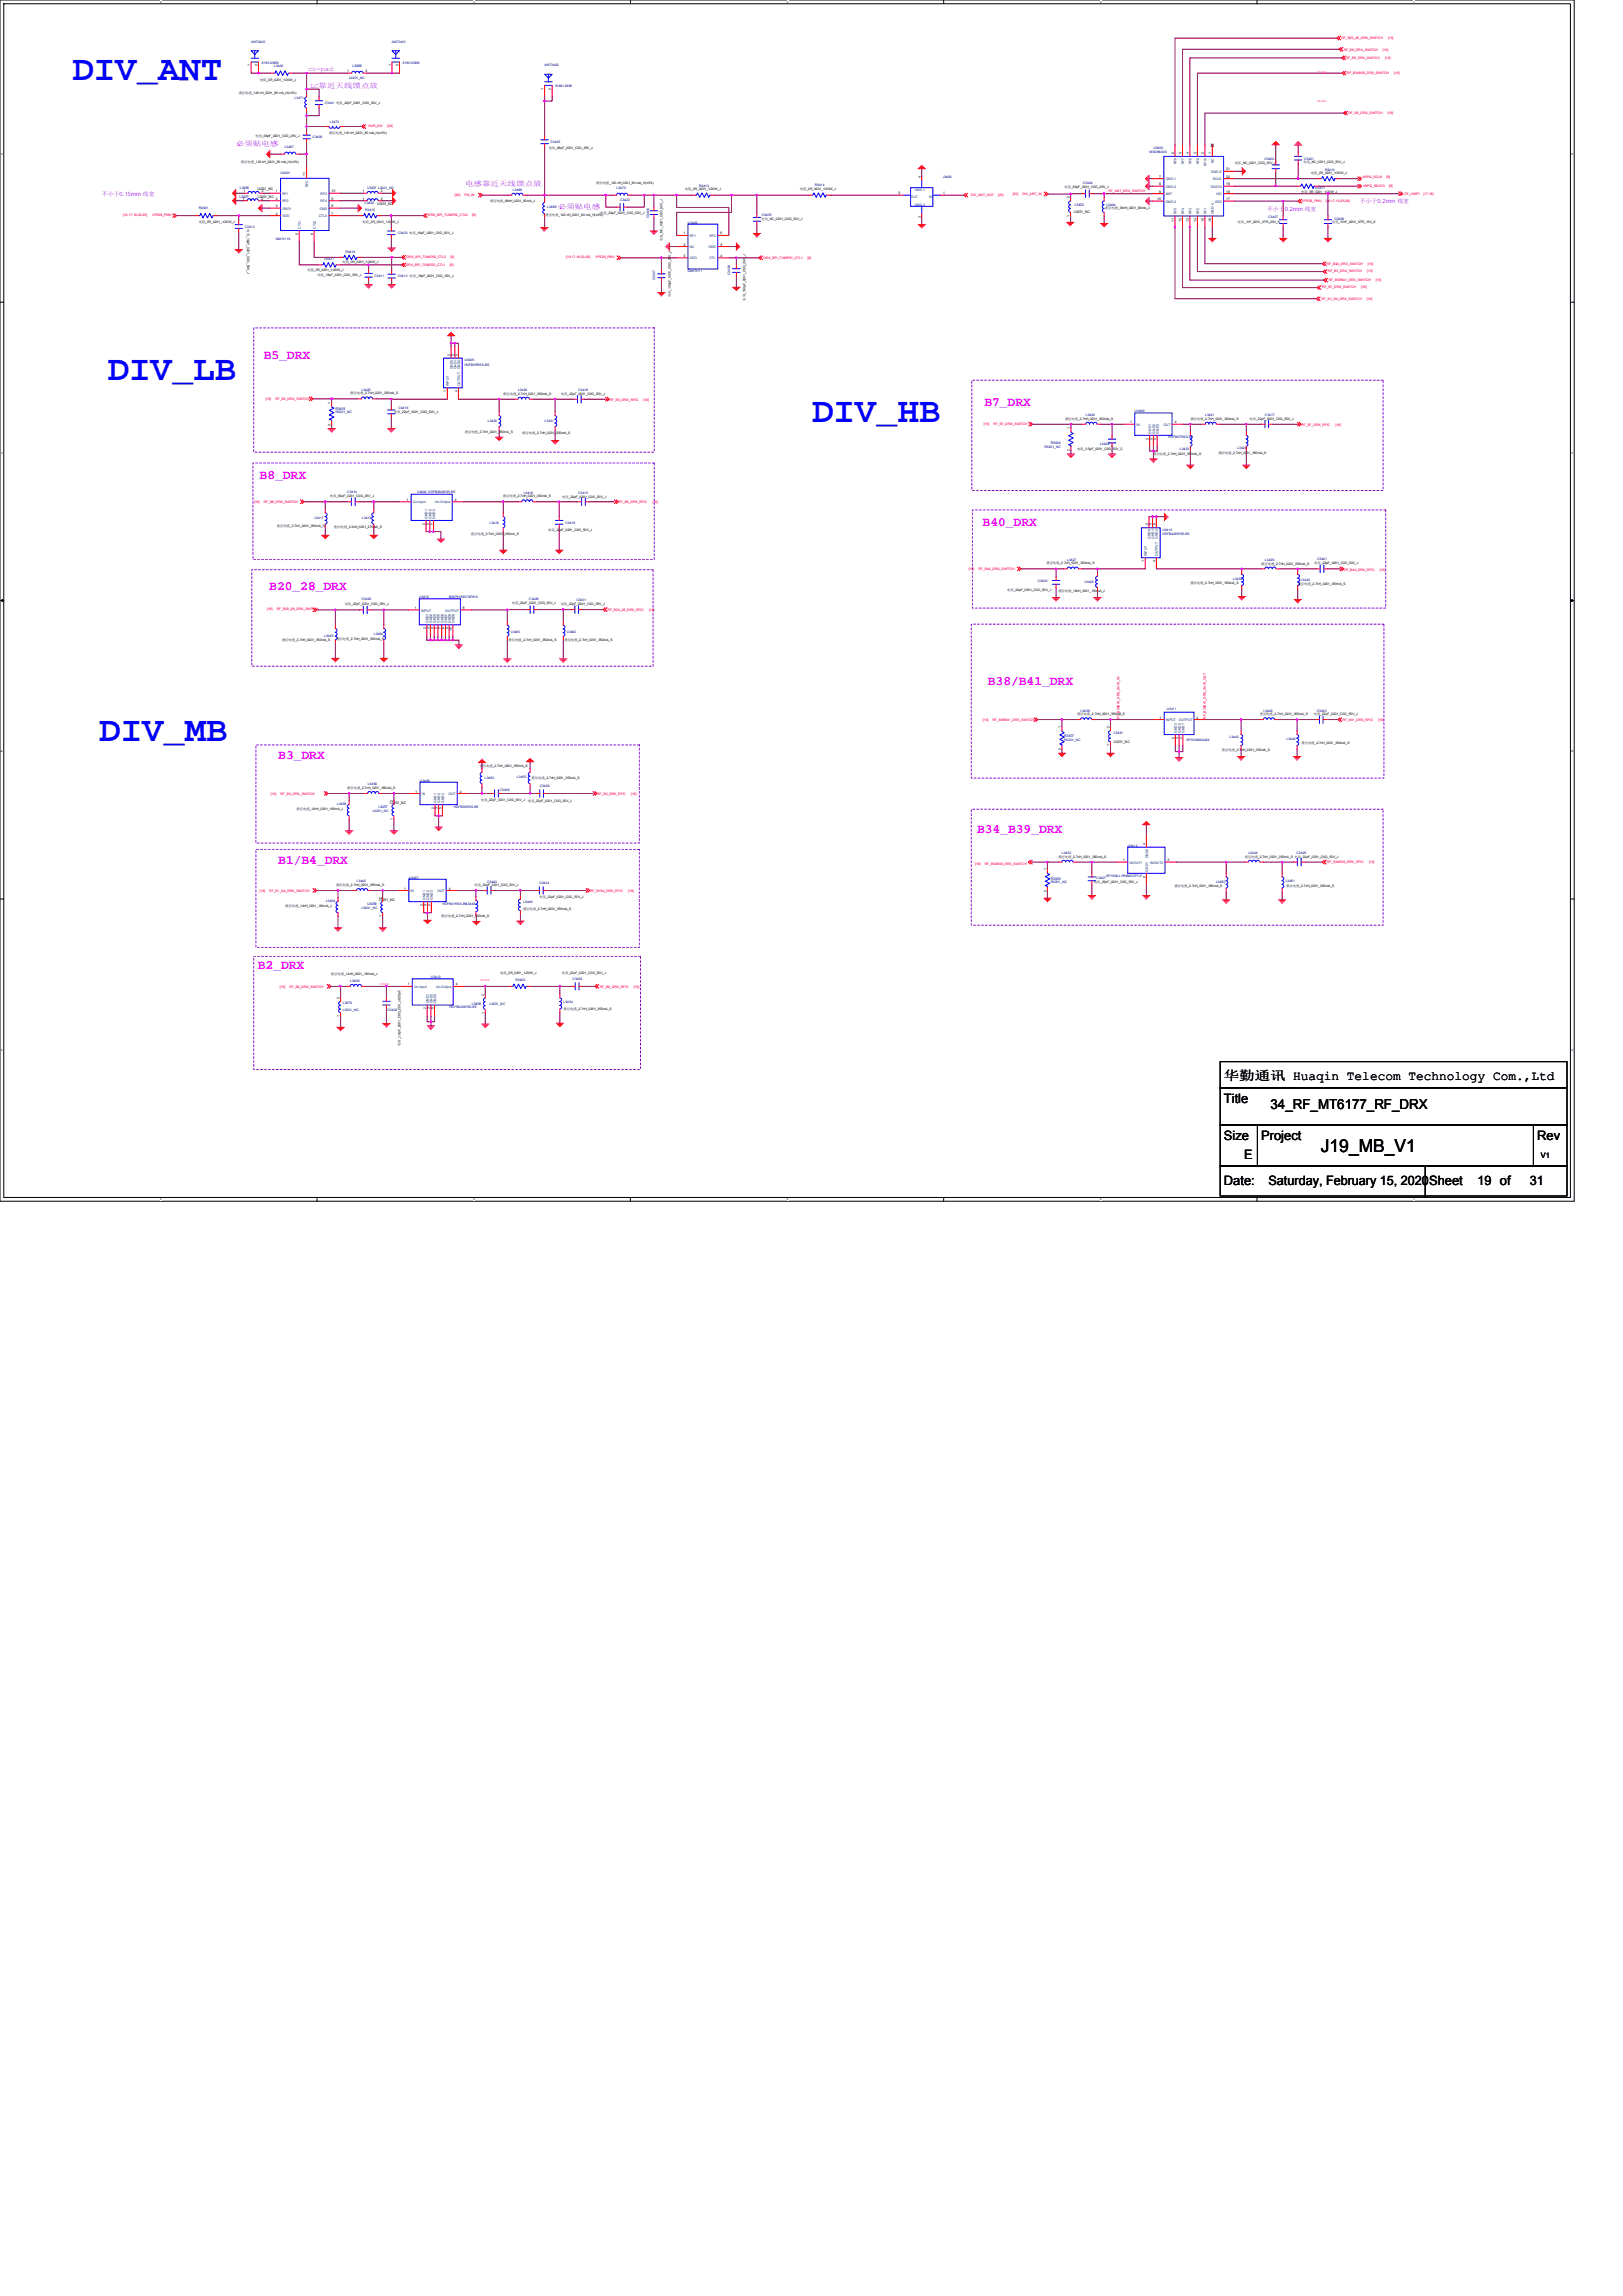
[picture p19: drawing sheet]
<svg xmlns="http://www.w3.org/2000/svg" width="210mm" height="297mm" viewBox="0 0 210 297" stroke-linecap="round" stroke-linejoin="round" font-family="sans-serif">
<defs><g id="words">
<g font-size="4.6" fill="#00f">
<text x="9.4" y="10.3">DIV_ANT</text>
<text x="13.9" y="49.2">DIV_LB</text>
<text x="105.1" y="54.7">DIV_HB</text>
<text x="12.8" y="95.9">DIV_MB</text>
</g>
<text font-size="2.3" x="170.9" y="149.1">J19_MB_V1</text>
<text font-size="1.8" x="164.4" y="143.5">34_RF_MT6177_RF_DRX</text>
<g font-size="1.7" fill="#f0f">
<text x="34.1" y="46.4">B5_DRX</text>
<text x="127.4" y="52.6">B7_DRX</text>
<text x="33.6" y="62">B8_DRX</text>
<text x="127.1" y="68.1">B40_DRX</text>
<text x="34.8" y="76.4">B20_28_DRX</text>
<text x="127.8" y="88.6">B38/B41_DRX</text>
<text x="36" y="98.2">B3_DRX</text>
<text x="126.4" y="107.7">B34_B39_DRX</text>
<text x="36" y="111.8">B1/B4_DRX</text>
<text x="33.4" y="125.3">B2_DRX</text>
</g>
<g font-size="1.7">
<text x="158.3" y="142.7">Title</text>
<text x="158.3" y="139.7">华勤通讯 Huaqin Telecom Technology Com.,Ltd</text>
<text x="158.3" y="147.5">Size</text>
<text x="161" y="149.9">E</text>
<text x="163.2" y="147.5">Project</text>
<text x="198.9" y="147.5">Rev</text>
<text x="158.3" y="153.3">Date:</text>
<text x="164.1" y="153.3">Saturday, February 15, 2020</text>
<text x="184.9" y="153.3">Sheet</text>
<text x="191.2" y="153.3">19 of</text>
<text x="197.9" y="153.3">31</text>
</g>
<text font-size="1" x="199.4" y="149.8">V1</text>
<g font-size=".9" fill="#f0f">
<text x="39.9" y="9.1">co-pad</text>
<text x="40.1" y="11.3">LC靠近天线馈点放</text>
<text x="30.5" y="18.9">必须贴电感</text>
<text x="60.2" y="24">电感靠近天线馈点放</text>
<text x="72.2" y="27">必须贴电感</text>
</g>
<g font-size=".8" fill="#f0f">
<text x="13.2" y="25.4">不小于0.15mm 线宽</text>
<text x="163.9" y="27.3">不小于0.2mm 线宽</text>
<text x="175.9" y="26.2">不小于0.2mm 线宽</text>
</g>
<g font-size=".5" fill="#000080">
<text x="45.6" y="8.7">L3468</text>
<text x="31" y="25.6">L3407</text>
<text x="31" y="24.5">L3406</text>
<text x="47.2" y="26.4">L3402</text>
<text x="47.5" y="24.5">L3401 L0201_NC</text>
<text x="139" y="26.7">L3403</text>
<text x="43.4" y="53">R3405</text>
<text x="136" y="57.4">R3404</text>
<text x="137.7" y="95.4">R3407</text>
<text x="144.1" y="95">L3441</text>
<text x="49" y="104.5">L3457</text>
<text x="136" y="113.8">R3409</text>
<text x="47.5" y="117.1">L3459</text>
<text x="44.4" y="129.9">L3474</text>
<text x="61" y="130">L3409</text>
</g>
<g font-size=".5">
<text x="33.3" y="24.6">L0201_NC</text>
<text x="33.4" y="25.6">L0201_NC</text>
<text x="48.8" y="26.5">L0201_NC</text>
<text x="138.9" y="27.5">L0201_NC</text>
<text x="144.1" y="96.1">L0201_NC</text>
<text x="50.5" y="104">L0201_NC</text>
<text x="49" y="116.6">L0201_NC</text>
</g>
<g font-size=".4" fill="#000080">
<text x="32.5" y="5.5">ANT3400</text>
<text x="50.7" y="5.5">ANT3401</text>
<text x="33.9" y="8.3">818012936</text>
<text x="35.5" y="8.7">L3400</text>
<text x="45.2" y="10.2">L0201_NC</text>
<text x="52.1" y="8.3">818012936</text>
<text x="70.5" y="8.6">ANT3402</text>
<text x="71.9" y="11.3">818012936</text>
<text x="38.1" y="12.8">L3471</text>
<text x="40.4" y="17.9">C3436</text>
<text x="42" y="13.4">C3441 电容_22pF_0201_C0G_50V_J</text>
<text x="42.7" y="15.9">L3473</text>
<text x="36.3" y="22.5">U3401</text>
<text x="36.8" y="19.1">L3467</text>
<text x="71.2" y="18.5">C3435</text>
<text x="122" y="23.1">J3400</text>
<text x="140.1" y="23.8">C3404</text>
<text x="148.7" y="19.8">MXD86A0S</text>
<text x="149.2" y="19.3">U3400</text>
<text x="163.6" y="20.7">C3400</text>
<text x="168.7" y="20.6">C3401</text>
<text x="171.4" y="22.1">R3410</text>
<text x="25.7" y="27.1">R3401</text>
<text x="31.7" y="29.5">C3412</text>
<text x="47.2" y="27.3">R3415</text>
<text x="66.4" y="24.7">L3469</text>
<text x="70.8" y="26.9">L3466</text>
<text x="79.8" y="24.4">L3470</text>
<text x="80.2" y="26">C3422</text>
<text x="84" y="28.2" transform="rotate(-90 84 28.2)">C3406</text>
<text x="89" y="28.9">U3402</text>
<text x="90.4" y="24.2">R3413</text>
<text x="98.6" y="28">C3405</text>
<text x="105.4" y="24.1">R3414</text>
<text x="143.2" y="26.6">L3404</text>
<text x="164.1" y="28.3">C3407</text>
<text x="170.2" y="24.5">R3411</text>
<text x="172.6" y="28.4">C3408</text>
<text x="35.7" y="31.1">QM13119</text>
<text x="42" y="33.7">R3417</text>
<text x="44.7" y="32.7">R3416</text>
<text x="48.5" y="35.8">C3411</text>
<text x="51.5" y="30.3">C3433 电容_18pF_0201_C0G_50V_J</text>
<text x="51.5" y="35.8">C3410 电容_18pF_0201_C0G_50V_J</text>
<text x="89" y="35.2">QM13111</text>
<text x="94.5" y="35.6" transform="rotate(-90 94.5 35.6)">C3438</text>
<text x="84.8" y="36.2" transform="rotate(-90 84.8 36.2)">C3437</text>
<text x="60.1" y="46.7">U3405</text>
<text x="60.1" y="47.3">HDFB05RSS-B5</text>
<text x="43.4" y="53.4">R0201_NC</text>
<text x="46.8" y="50.5">L3425</text>
<text x="51.5" y="53">C3419</text>
<text x="67" y="50.6">L3426</text>
<text x="74.8" y="50.6">C3418</text>
<text x="140.5" y="53.8">L3420</text>
<text x="146.8" y="53.3">U3409</text>
<text x="155.9" y="53.8">L3421</text>
<text x="163.7" y="53.8">C3417</text>
<text x="63.1" y="54.5">L3430</text>
<text x="70.5" y="54.7">L3431</text>
<text x="135.1" y="58">R0201_NC</text>
<text x="142.3" y="57.6">L3422</text>
<text x="151.2" y="56.7">HDFB07RSS-B5</text>
<text x="152.7" y="58.2">L3423</text>
<text x="160.1" y="58">L3424</text>
<text x="44.9" y="63.7">C3414</text>
<text x="54" y="63.7">U3404 HDFB08ARSS-B5</text>
<text x="67.8" y="63.9">L3416</text>
<text x="74.8" y="63.9">C3415</text>
<text x="40.7" y="67.1">L3417</text>
<text x="46.9" y="67.2">L3418</text>
<text x="63.3" y="67.8">L3419</text>
<text x="73.2" y="67.7">C3416</text>
<text x="150.4" y="68.7">U3410</text>
<text x="150.4" y="69.3">HDFB40DRSS-B5</text>
<text x="46.8" y="77.7">C3426</text>
<text x="54.3" y="77.4">U3415</text>
<text x="58.1" y="77.4">B39781B8370P810</text>
<text x="68.4" y="77.7">C3428</text>
<text x="74.6" y="77.8">C3431</text>
<text x="134.3" y="75.4">C3420</text>
<text x="138.1" y="72.6">L3427</text>
<text x="140.3" y="75.5">L3428</text>
<text x="159.6" y="75">L3432</text>
<text x="163.7" y="72.6">L3429</text>
<text x="168.3" y="75.1">L3433</text>
<text x="170.4" y="72.5">C3421</text>
<text x="42" y="82.4">L3465</text>
<text x="48.4" y="82.2">L3464</text>
<text x="66.1" y="81.8">L3463</text>
<text x="73.3" y="81.9">L3462</text>
<text x="137.7" y="95.9">R0201_NC</text>
<text x="139.8" y="92.1">L3439</text>
<text x="151" y="91.9">U3411</text>
<text x="153.5" y="95.9">SFHG96AA402</text>
<text x="159.1" y="95.5">L3442</text>
<text x="163.5" y="92.1">L3440</text>
<text x="166.5" y="95.7">L3443</text>
<text x="170.4" y="92.1">C3423</text>
<text x="47.6" y="101.6">L3456</text>
<text x="54.3" y="101.1">U3406</text>
<text x="62.7" y="100.7">L3460</text>
<text x="66.9" y="100.7">L3455</text>
<text x="69.8" y="101.9">C3429</text>
<text x="43.6" y="104.2">L3458</text>
<text x="48.2" y="105.1">L0201_NC</text>
<text x="58.7" y="104.5">HDFB03RSS-B5</text>
<text x="64.7" y="102.3">C3439</text>
<text x="52.9" y="113.7">U3407</text>
<text x="137.4" y="110.5">L3452</text>
<text x="141.8" y="113.8">C3427</text>
<text x="143.2" y="113.5">BF1608-L1R9NDCPTLF</text>
<text x="145.9" y="109.5">U3412</text>
<text x="161.5" y="110.5">L3444</text>
<text x="167.7" y="110.5">C3425</text>
<text x="42.2" y="116.8">L3454</text>
<text x="46.1" y="114.2">L3445</text>
<text x="46.8" y="117.6">L0201_NC</text>
<text x="57.2" y="117.1">HDFB01RSS-B5L3448</text>
<text x="63" y="114.2">C3440</text>
<text x="67.7" y="116.8">L3446</text>
<text x="69.8" y="114.4">C3424</text>
<text x="136" y="114.3">R0201_NC</text>
<text x="157.3" y="114.2">L3450</text>
<text x="166.3" y="114.2">L3451</text>
<text x="44.4" y="130.9">L0201_NC</text>
<text x="45.3" y="127">L3408</text>
<text x="50.1" y="130.8">C3402</text>
<text x="55.8" y="126.6">U3413</text>
<text x="58.2" y="130.4">HDFB02ARSS-B5</text>
<text x="63.3" y="130">L0201_NC</text>
<text x="66.7" y="126.9">R3402</text>
<text x="72.9" y="129.8">L3434</text>
<text x="74.1" y="126.7">C3403</text>
</g>
<g font-size=".4" fill="#f00">
<text x="173.5" y="5.1">RF_B20_28_DRX_SWITCH</text>
<text x="179.6" y="5.1">[19]</text>
<text x="170.4" y="9.4">50ohm</text>
<text x="173.8" y="6.5">RF_B8_DRX_SWITCH</text>
<text x="174.1" y="7.7">RF_B5_DRX_SWITCH</text>
<text x="174.3" y="9.6">RF_B34B39_DRX_SWITCH</text>
<text x="178.9" y="6.5">[19]</text>
<text x="179.2" y="7.7">[19]</text>
<text x="180.4" y="9.6">[19]</text>
<text x="47.7" y="16.5">SAR_DIV</text>
<text x="50.1" y="16.5">[20]</text>
<text x="170.4" y="13.1">50ohm</text>
<text x="174.5" y="14.7">RF_B3_DRX_SWITCH</text>
<text x="179.5" y="14.7">[19]</text>
<text x="176.3" y="23.1">MIPI2_SCLK</text>
<text x="179.4" y="23.1">[6]</text>
<text x="15.9" y="28">[10,17,19,20,29]</text>
<text x="19.7" y="28">VFE28_PMU</text>
<text x="55.4" y="28">DRX_BPI_TUNER2_CTL0</text>
<text x="58.8" y="25.3">[20]</text>
<text x="60.1" y="25.3">FM_IN</text>
<text x="61.1" y="28">[6]</text>
<text x="125.6" y="25.4">DIV_ANT_OUT</text>
<text x="129.1" y="25.4">[20]</text>
<text x="131" y="25.2">[20]</text>
<text x="132.3" y="25.2">DIV_ANT_IN</text>
<text x="143.4" y="24.8">RF_ANT_DRX_SWITCH</text>
<text x="168.5" y="26.2">VFE28_PMU</text>
<text x="171.5" y="26.2">[10,17,19,20,29]</text>
<text x="176.4" y="24.2">MIPI2_SDATA</text>
<text x="179.7" y="24.2">[6]</text>
<text x="181.5" y="25.2">LTE_VMIPI</text>
<text x="184.2" y="25.2">[17,18]</text>
<text x="52.5" y="34.4">DRX_BPI_TUNER2_CTL1</text>
<text x="52.6" y="33.4">DRX_BPI_TUNER2_CTL2</text>
<text x="58.2" y="34.4">[6]</text>
<text x="58.3" y="33.4">[6]</text>
<text x="73.3" y="33.4">[10,17,19,20,29]</text>
<text x="77" y="33.4">VFE28_PMU</text>
<text x="98.8" y="33.5">DRX_BPI_TUNER1_CTL1</text>
<text x="104.5" y="33.5">[6]</text>
<text x="171.7" y="34.3">RF_B40_DRX_SWITCH</text>
<text x="171.8" y="35.2">RF_B2_DRX_SWITCH</text>
<text x="176.9" y="35.2">[19]</text>
<text x="177" y="34.3">[19]</text>
<text x="171" y="38.8">RF_B1_B4_DRX_SWITCH</text>
<text x="171" y="37.3">RF_B7_DRX_SWITCH</text>
<text x="171.9" y="36.4">RF_B38B41_DRX_SWITCH</text>
<text x="176.1" y="37.3">[19]</text>
<text x="176.8" y="38.8">[19]</text>
<text x="178" y="36.4">[19]</text>
<text x="34.4" y="51.8">[19]</text>
<text x="35.6" y="51.8">RF_B5_DRX_SWITCH</text>
<text x="78.9" y="51.9">RF_B5_DRX_RFIC</text>
<text x="83.2" y="51.9">[16]</text>
<text x="127.3" y="54.9">[19]</text>
<text x="128.5" y="54.9">RF_B7_DRX_SWITCH</text>
<text x="168.4" y="55.1">RF_B7_DRX_RFIC</text>
<text x="172.8" y="55.1">[16]</text>
<text x="32.9" y="65.1">[19]</text>
<text x="34.1" y="65.1">RF_B8_DRX_SWITCH</text>
<text x="80" y="65.1">RF_B8_DRX_RFIC</text>
<text x="84.4" y="65.1">[16]</text>
<text x="125.3" y="73.7">[19]</text>
<text x="126.6" y="73.7">RF_B40_DRX_SWITCH</text>
<text x="173.9" y="73.8">RF_B40_DRX_RFIC</text>
<text x="178.5" y="73.8">[16]</text>
<text x="34.6" y="78.9">[19]</text>
<text x="35.8" y="78.9">RF_B20_28_DRX_SWITCH</text>
<text x="78.6" y="79">RF_B20_28_DRX_RFIC</text>
<text x="84" y="79">[16]</text>
<text x="127.2" y="93.3">[19]</text>
<text x="128.4" y="93.3">RF_B38B41_DRX_SWITCH</text>
<text x="144.8" y="93" transform="rotate(-90 144.8 93)">RF_B38B41_DRX_SAW_IN</text>
<text x="156" y="93" transform="rotate(-90 156 93)">RF_B38B41_DRX_SAW_OUT</text>
<text x="173.7" y="93.3">RF_B41_DRX_RFIC</text>
<text x="178.3" y="93.3">[16]</text>
<text x="35" y="102.9">[19]</text>
<text x="36.3" y="102.9">RF_B3_DRX_SWITCH</text>
<text x="77.3" y="102.9">RF_B3_DRX_RFIC</text>
<text x="81.7" y="102.9">[16]</text>
<text x="126.2" y="111.8">[19]</text>
<text x="127.4" y="111.8">RF_B34B39_DRX_SWITCH</text>
<text x="171.7" y="111.7">RF_B34B39_DRX_RFIC</text>
<text x="177.1" y="111.7">[16]</text>
<text x="33.6" y="115.4">[19]</text>
<text x="34.8" y="115.4">RF_B1_B4_DRX_SWITCH</text>
<text x="76.3" y="115.4">RF_B1B4_DRX_RFIC</text>
<text x="81.3" y="115.4">[16]</text>
<text x="36.2" y="127.8">[19]</text>
<text x="37.4" y="127.8">RF_B2_DRX_SWITCH</text>
<text x="49.2" y="127.4">50ohm</text>
<text x="62.2" y="127">50ohm</text>
<text x="77.6" y="127.8">RF_B2_DRX_RFIC</text>
<text x="82" y="127.8">[16]</text>
</g>
<g font-size=".4">
<text x="32.4" y="8.6" transform="rotate(-90 32.4 8.6)">1</text>
<text x="33.3" y="8.6" transform="rotate(-90 33.3 8.6)">2</text>
<text x="33.6" y="10.5">电阻_0R_0201_1/20W_J</text>
<text x="44.9" y="9.3">1</text>
<text x="47.3" y="9.3">2</text>
<text x="50.6" y="8.6" transform="rotate(-90 50.6 8.6)">1</text>
<text x="51.6" y="8.6" transform="rotate(-90 51.6 8.6)">2</text>
<text x="70.3" y="11.6" transform="rotate(-90 70.3 11.6)">1</text>
<text x="71.3" y="11.6" transform="rotate(-90 71.3 11.6)">2</text>
<text x="30.9" y="12.2">叠层电感_120 nH_0201_80 mA_H(±3%)</text>
<text x="33.1" y="17.8">电容_68pF_0201_C0G_25V_J</text>
<text x="42.6" y="17.3">叠层电感_100 nH_0201_80 mA_H(±3%)</text>
<text x="31.2" y="21.1">叠层电感_120 nH_0201_80 mA_H(±3%)</text>
<text x="39.5" y="22.7" transform="rotate(-90 39.5 22.7)">11</text>
<text x="71" y="19.2">电容_68pF_0201_C0G_25V_J</text>
<text x="77.1" y="23.9">叠层电感_120 nH_0201_80 mA_H(±3%)</text>
<text x="119.1" y="23" transform="rotate(-90 119.1 23)">4</text>
<text x="150" y="23">7</text>
<text x="150" y="24">8</text>
<text x="151.9" y="19.9" transform="rotate(-90 151.9 19.9)">6</text>
<text x="152.9" y="19.9" transform="rotate(-90 152.9 19.9)">5</text>
<text x="153.8" y="19.9" transform="rotate(-90 153.8 19.9)">4</text>
<text x="154.8" y="19.9" transform="rotate(-90 154.8 19.9)">3</text>
<text x="155.8" y="19.9" transform="rotate(-90 155.8 19.9)">2</text>
<text x="156.7" y="19.9" transform="rotate(-90 156.7 19.9)">1</text>
<text x="158.6" y="24">19</text>
<text x="158.6" y="22">21</text>
<text x="158.6" y="23">20</text>
<text x="159.7" y="21.2">电容_NC_0201_C0G_50V_J</text>
<text x="168.6" y="21.1">电容_NC_0201_C0G_50V_J</text>
<text x="169.6" y="22.6">电阻_0R_0201_1/20W_J</text>
<text x="25.7" y="28.8">电阻_0R_0201_1/20W_J</text>
<text x="31.4" y="25.8">1</text>
<text x="31.5" y="24.9">1</text>
<text x="32" y="29.7" transform="rotate(90 32 29.7)">电容_18pF_0201_C0G_50V_J</text>
<text x="33.8" y="25.8">2</text>
<text x="33.9" y="24.9">2</text>
<text x="35.7" y="24.9">1</text>
<text x="35.7" y="27.8">4</text>
<text x="35.7" y="25.8">2</text>
<text x="35.7" y="26.8">3</text>
<text x="42.9" y="24.9">10</text>
<text x="42.9" y="25.8">9</text>
<text x="42.9" y="27.8">7</text>
<text x="42.9" y="26.8">8</text>
<text x="46.9" y="24.9">1</text>
<text x="46.9" y="25.8">1</text>
<text x="46.9" y="28.8">电阻_0R_0201_1/20W_J</text>
<text x="49.3" y="24.9">2</text>
<text x="49.3" y="25.8">2</text>
<text x="63.4" y="26.1">叠层电感_68nH_0201_50mA_J</text>
<text x="70.6" y="28">叠层电感_120 nH_0201_80 mA_H(±3%)</text>
<text x="77.7" y="27.7">电容_22pF_0201_C0G_50V_J</text>
<text x="88.6" y="24.6">电阻_0R_0201_1/20W_J</text>
<text x="98.5" y="28.4">电容_NC_0201_C0G_50V_J</text>
<text x="103.5" y="24.6">电阻_0R_0201_1/20W_J</text>
<text x="116.2" y="25.1">2</text>
<text x="119.1" y="28.2" transform="rotate(-90 119.1 28.2)">3</text>
<text x="122" y="25.1">1</text>
<text x="137.7" y="24.4">电容_56pF_0201_C0G_25V_J</text>
<text x="138.4" y="28" transform="rotate(-90 138.4 28)">1</text>
<text x="138.4" y="25.7" transform="rotate(-90 138.4 25.7)">2</text>
<text x="143" y="27.1">叠层电感_39nH_0201_80mA_J</text>
<text x="149.7" y="25.9">10</text>
<text x="150" y="24.9">9</text>
<text x="151.9" y="28.7" transform="rotate(-90 151.9 28.7)">11</text>
<text x="152.9" y="28.7" transform="rotate(-90 152.9 28.7)">12</text>
<text x="153.8" y="28.7" transform="rotate(-90 153.8 28.7)">13</text>
<text x="154.8" y="28.7" transform="rotate(-90 154.8 28.7)">14</text>
<text x="155.8" y="28.7" transform="rotate(-90 155.8 28.7)">15</text>
<text x="156.7" y="28.7" transform="rotate(-90 156.7 28.7)">16</text>
<text x="158.6" y="25.9">17</text>
<text x="158.6" y="24.9">18</text>
<text x="160.1" y="28.8">电容_1nF_0201_X7R_25V_K</text>
<text x="168.3" y="24.9">电阻_0R_0201_1/20W_J</text>
<text x="172.3" y="28.9">电容_10nF_0201_X7R_16V_K</text>
<text x="38.6" y="30.4" transform="rotate(-90 38.6 30.4)">5</text>
<text x="39.8" y="35.1">电阻_0R_0201_1/20W_J</text>
<text x="40.5" y="30.4" transform="rotate(-90 40.5 30.4)">6</text>
<text x="41.1" y="35.7">电容_18pF_0201_C0G_50V_J</text>
<text x="44.3" y="34">电阻_0R_0201_1/20W_J</text>
<text x="85.7" y="31.2" transform="rotate(-90 85.7 31.2)">电容_NC_0201_C0G_50V_J</text>
<text x="88.4" y="30.3">1</text>
<text x="88.4" y="31.8">2</text>
<text x="88.4" y="33.2">3</text>
<text x="93.2" y="31.8">5</text>
<text x="93.2" y="30.3">6</text>
<text x="93.2" y="33.2">4</text>
<text x="86.8" y="38.5" transform="rotate(-90 86.8 38.5)">电容_100pF_0201_C0G_25V_J</text>
<text x="96.4" y="38.9" transform="rotate(-90 96.4 38.9)">电容_100pF_0201_C0G_25V_J</text>
<text x="58.2" y="46" transform="rotate(-90 58.2 46)">2</text>
<text x="58.7" y="46" transform="rotate(-90 58.7 46)">3</text>
<text x="59.2" y="46" transform="rotate(-90 59.2 46)">5</text>
<text x="42.8" y="52.2" transform="rotate(-90 42.8 52.2)">1</text>
<text x="45.3" y="51">叠层电感_2.7nH_0201_350mA_S</text>
<text x="51" y="53.4">电容_22pF_0201_C0G_50V_J</text>
<text x="57.7" y="50.8" transform="rotate(-90 57.7 50.8)">1</text>
<text x="59.2" y="50.8" transform="rotate(-90 59.2 50.8)">4</text>
<text x="65.1" y="51.1">叠层电感_2.7nH_0201_350mA_S</text>
<text x="72.6" y="51.1">电容_22pF_0201_C0G_50V_J</text>
<text x="42.8" y="55.1" transform="rotate(-90 42.8 55.1)">2</text>
<text x="60.1" y="56">叠层电感_2.7nH_0201_350mA_S</text>
<text x="67.6" y="56.1">叠层电感_2.7nH_0201_350mA_S</text>
<text x="137.8" y="54.4">叠层电感_2.7nH_0201_350mA_S</text>
<text x="138.4" y="58.3" transform="rotate(-90 138.4 58.3)">2</text>
<text x="138.4" y="55.5" transform="rotate(-90 138.4 55.5)">1</text>
<text x="139.3" y="58.2">电容_0.5pF_0201_C0G_50V_C</text>
<text x="146.2" y="54.8">1</text>
<text x="148.6" y="56.9" transform="rotate(-90 148.6 56.9)">2</text>
<text x="149.1" y="56.9" transform="rotate(-90 149.1 56.9)">3</text>
<text x="149.2" y="58.9">叠层电感_2.7nH_0201_350mA_S</text>
<text x="149.6" y="56.9" transform="rotate(-90 149.6 56.9)">5</text>
<text x="152" y="54.8">4</text>
<text x="154" y="54.3">叠层电感_2.7nH_0201_350mA_S</text>
<text x="157.6" y="58.7">叠层电感_2.7nH_0201_350mA_S</text>
<text x="161.7" y="54.4">电容_22pF_0201_C0G_50V_J</text>
<text x="42.7" y="64.3">电容_56pF_0201_C0G_25V_J</text>
<text x="52.6" y="64.8">1</text>
<text x="58.8" y="64.8">4</text>
<text x="65.1" y="64.3">叠层电感_2.7nH_0201_350mA_S</text>
<text x="72.7" y="64.4">电容_22pF_0201_C0G_50V_J</text>
<text x="35.8" y="68.2">叠层电感_2.7nH_0201_350mA_S</text>
<text x="43.2" y="68.3">叠层电感_3.3nH_0201_270mA_S</text>
<text x="55" y="67.9" transform="rotate(-90 55 67.9)">2</text>
<text x="55.5" y="67.9" transform="rotate(-90 55.5 67.9)">3</text>
<text x="56" y="67.9" transform="rotate(-90 56 67.9)">5</text>
<text x="60.9" y="69.2">叠层电感_2.7nH_0201_350mA_S</text>
<text x="70.9" y="68.7">电容_22pF_0201_C0G_50V_J</text>
<text x="148.5" y="67.9" transform="rotate(-90 148.5 67.9)">2</text>
<text x="149" y="67.9" transform="rotate(-90 149 67.9)">3</text>
<text x="149.5" y="67.9" transform="rotate(-90 149.5 67.9)">5</text>
<text x="130.3" y="76.5">电容_22pF_0201_C0G_50V_J</text>
<text x="135.4" y="73">叠层电感_2.7nH_0201_350mA_S</text>
<text x="136.9" y="76.6">叠层电感_18nH_0201_150mA_J</text>
<text x="148" y="72.7" transform="rotate(-90 148 72.7)">1</text>
<text x="149.5" y="72.7" transform="rotate(-90 149.5 72.7)">4</text>
<text x="154" y="75.5">叠层电感_2.7nH_0201_350mA_S</text>
<text x="163.2" y="73">叠层电感_2.7nH_0201_350mA_S</text>
<text x="167.9" y="75.6">叠层电感_2.7nH_0201_350mA_S</text>
<text x="170" y="72.9">电容_22pF_0201_C0G_50V_J</text>
<text x="36.5" y="82.9">叠层电感_2.7nH_0201_350mA_S</text>
<text x="43.5" y="82.8">叠层电感_2.7nH_0201_350mA_S</text>
<text x="44.6" y="78.2">电容_22pF_0201_C0G_50V_J</text>
<text x="53.7" y="78.8">1</text>
<text x="55.1" y="81.4" transform="rotate(-90 55.1 81.4)">2</text>
<text x="55.6" y="81.4" transform="rotate(-90 55.6 81.4)">3</text>
<text x="56" y="81.4" transform="rotate(-90 56 81.4)">4</text>
<text x="56.5" y="81.4" transform="rotate(-90 56.5 81.4)">5</text>
<text x="57" y="81.4" transform="rotate(-90 57 81.4)">7</text>
<text x="57.5" y="81.4" transform="rotate(-90 57.5 81.4)">8</text>
<text x="58" y="81.4" transform="rotate(-90 58 81.4)">9</text>
<text x="58.5" y="81.6" transform="rotate(-90 58.5 81.6)">10</text>
<text x="59.9" y="78.8">6</text>
<text x="65.8" y="82.9">叠层电感_2.7nH_0201_350mA_S</text>
<text x="66.2" y="78.1">电容_22pF_0201_C0G_50V_J</text>
<text x="72.5" y="78.3">电容_22pF_0201_C0G_50V_J</text>
<text x="73" y="83">叠层电感_2.7nH_0201_350mA_S</text>
<text x="137.3" y="94.2" transform="rotate(-90 137.3 94.2)">1</text>
<text x="139.3" y="92.5">叠层电感_2.7nH_0201_350mA_S</text>
<text x="143.6" y="94.2" transform="rotate(-90 143.6 94.2)">2</text>
<text x="150" y="93">1</text>
<text x="151.9" y="95.6" transform="rotate(-90 151.9 95.6)">5</text>
<text x="152.4" y="95.6" transform="rotate(-90 152.4 95.6)">3</text>
<text x="152.9" y="95.6" transform="rotate(-90 152.9 95.6)">2</text>
<text x="154.8" y="93">4</text>
<text x="163" y="92.5">叠层电感_2.7nH_0201_350mA_S</text>
<text x="170" y="92.5">电容_22pF_0201_C0G_50V_J</text>
<text x="62.1" y="99.2">叠层电感_2.7nH_0201_350mA_S</text>
<text x="68.8" y="100.7">叠层电感_2.7nH_0201_350mA_S</text>
<text x="137.3" y="97" transform="rotate(-90 137.3 97)">2</text>
<text x="143.6" y="96.6" transform="rotate(-90 143.6 96.6)">1</text>
<text x="158.1" y="97.2">叠层电感_2.7nH_0201_350mA_S</text>
<text x="168.4" y="96.2">叠层电感_2.7nH_0201_350mA_S</text>
<text x="38.4" y="104.8">叠层电感_10nH_0201_180mA_J</text>
<text x="44.9" y="102">叠层电感_2.7nH_0201_350mA_S</text>
<text x="50.8" y="106.1" transform="rotate(-90 50.8 106.1)">1</text>
<text x="50.8" y="103.8" transform="rotate(-90 50.8 103.8)">2</text>
<text x="53.7" y="102.5">1</text>
<text x="56.2" y="104.7" transform="rotate(-90 56.2 104.7)">2</text>
<text x="56.6" y="104.7" transform="rotate(-90 56.6 104.7)">3</text>
<text x="57.1" y="104.7" transform="rotate(-90 57.1 104.7)">5</text>
<text x="59.5" y="102.5">4</text>
<text x="62.2" y="103.6">电容_22pF_0201_C0G_50V_J</text>
<text x="68.3" y="103.8">电容_22pF_0201_C0G_50V_J</text>
<text x="135.4" y="112.5" transform="rotate(-90 135.4 112.5)">1</text>
<text x="136.9" y="111">叠层电感_2.7nH_0201_350mA_S</text>
<text x="145.3" y="111.4">1</text>
<text x="148.2" y="113.6" transform="rotate(-90 148.2 113.6)">2</text>
<text x="148.2" y="109.3" transform="rotate(-90 148.2 109.3)">4</text>
<text x="151.1" y="111.4">3</text>
<text x="161.1" y="111">叠层电感_2.7nH_0201_350mA_S 电容_22pF_0201_C0G_50V_J</text>
<text x="36.9" y="117.3">叠层电感_10nH_0201_180mA_J</text>
<text x="43.5" y="114.6">叠层电感_2.7nH_0201_350mA_S</text>
<text x="49.4" y="118.7" transform="rotate(-90 49.4 118.7)">1</text>
<text x="49.4" y="116.3" transform="rotate(-90 49.4 116.3)">2</text>
<text x="52.3" y="115.1">1</text>
<text x="54.7" y="117.2" transform="rotate(-90 54.7 117.2)">2</text>
<text x="55.2" y="117.2" transform="rotate(-90 55.2 117.2)">3</text>
<text x="55.7" y="117.2" transform="rotate(-90 55.7 117.2)">5</text>
<text x="57.1" y="118.6">叠层电感_2.7nH_0201_350mA_S</text>
<text x="58.1" y="115.1">4</text>
<text x="61.4" y="114.7">电容_22pF_0201_C0G_50V_J</text>
<text x="67.7" y="117.7">叠层电感_2.7nH_0201_350mA_S</text>
<text x="69.8" y="116.1">电容_22pF_0201_C0G_50V_J</text>
<text x="135.4" y="115.4" transform="rotate(-90 135.4 115.4)">2</text>
<text x="141.5" y="114.2">电容_22pF_0201_C0G_50V_J</text>
<text x="151.9" y="114.7">叠层电感_2.7nH_0201_350mA_S</text>
<text x="166.4" y="114.8">叠层电感_2.7nH_0201_350mA_S</text>
<text x="72.7" y="126">电容_22pF_0201_C0G_50V_J</text>
<text x="42.8" y="126.2">叠层电感_12nH_0201_160mA_J</text>
<text x="43.9" y="131.6" transform="rotate(-90 43.9 131.6)">1</text>
<text x="43.9" y="129.2" transform="rotate(-90 43.9 129.2)">2</text>
<text x="52.7" y="127.5">1</text>
<text x="55.1" y="130.6" transform="rotate(-90 55.1 130.6)">2</text>
<text x="55.6" y="130.6" transform="rotate(-90 55.6 130.6)">3</text>
<text x="56.1" y="130.6" transform="rotate(-90 56.1 130.6)">5</text>
<text x="59" y="127.5">4</text>
<text x="62.7" y="131.2" transform="rotate(-90 62.7 131.2)">1</text>
<text x="62.7" y="128.8" transform="rotate(-90 62.7 128.8)">2</text>
<text x="64.7" y="126">电阻_0R_0201_1/20W_J</text>
<text x="72.9" y="130.7">叠层电感_2.7nH_0201_350mA_S</text>
<text x="51.8" y="135.3" transform="rotate(-90 51.8 135.3)">电容_1.8pF_0201_C0G_25V_±0.25pF</text>
</g>
<g font-size=".4" fill="#004080">
<text x="150.8" y="23.3">GND-1</text>
<text x="152.2" y="21.3" transform="rotate(-90 152.2 21.3)">RF6</text>
<text x="153.2" y="21.3" transform="rotate(-90 153.2 21.3)">RF7</text>
<text x="154.2" y="21.3" transform="rotate(-90 154.2 21.3)">RF8</text>
<text x="155.1" y="21.3" transform="rotate(-90 155.1 21.3)">RF9</text>
<text x="156.1" y="21.5" transform="rotate(-90 156.1 21.5)">RF10</text>
<text x="156.7" y="22.4">GND-5</text>
<text x="156.9" y="23.3">SCLK</text>
<text x="157.1" y="21.1" transform="rotate(-90 157.1 21.1)">NC</text>
<text x="36.5" y="25.2">RF1</text>
<text x="36.5" y="28.1">VDD</text>
<text x="36.5" y="26.2">RF2</text>
<text x="36.5" y="27.1">GND1</text>
<text x="38.9" y="29.6" transform="rotate(-90 38.9 29.6)">CTL1</text>
<text x="39.9" y="24.2" transform="rotate(-90 39.9 24.2)">RFC</text>
<text x="40.9" y="29.6" transform="rotate(-90 40.9 29.6)">CTL2</text>
<text x="41.3" y="28.1">CTL0</text>
<text x="41.4" y="27.1">GND</text>
<text x="41.5" y="25.2">RF3</text>
<text x="41.5" y="26.2">RF4</text>
<text x="117.9" y="25.7">OUT</text>
<text x="118.3" y="26.6">GND-2</text>
<text x="118.3" y="24.7">GND-1</text>
<text x="120.2" y="25.7">IN</text>
<text x="150.8" y="24.3">GND-2</text>
<text x="150.8" y="25.3">ANT</text>
<text x="150.8" y="26.2">GND-3</text>
<text x="152.2" y="27.7" transform="rotate(-90 152.2 27.7)">RF5</text>
<text x="153.2" y="27.7" transform="rotate(-90 153.2 27.7)">RF4</text>
<text x="154.2" y="27.7" transform="rotate(-90 154.2 27.7)">RF3</text>
<text x="155.1" y="27.7" transform="rotate(-90 155.1 27.7)">RF2</text>
<text x="156.1" y="27.7" transform="rotate(-90 156.1 27.7)">RF1</text>
<text x="156.7" y="24.3">SDATA</text>
<text x="157.1" y="27.7" transform="rotate(-90 157.1 27.7)">GND-4</text>
<text x="157.2" y="26.2">VDD</text>
<text x="157.3" y="25.3">VIO</text>
<text x="89.2" y="30.7">RF1</text>
<text x="89.2" y="32.1">NC</text>
<text x="89.2" y="33.6">VDD</text>
<text x="91.7" y="32.1">GND</text>
<text x="91.8" y="30.7">RF2</text>
<text x="91.8" y="33.6">CTL</text>
<text x="58.6" y="47.8" transform="rotate(-90 58.6 47.8)">GND0</text>
<text x="59.1" y="47.8" transform="rotate(-90 59.1 47.8)">GND1</text>
<text x="59.5" y="47.8" transform="rotate(-90 59.5 47.8)">GND2</text>
<text x="58.1" y="50" transform="rotate(-90 58.1 50)">INPUT</text>
<text x="59.5" y="50" transform="rotate(-90 59.5 50)">OUTPUT</text>
<text x="147" y="55.1">IN</text>
<text x="148.9" y="56.1" transform="rotate(-90 148.9 56.1)">GND1</text>
<text x="149.4" y="56.1" transform="rotate(-90 149.4 56.1)">GND2</text>
<text x="149.9" y="56.1" transform="rotate(-90 149.9 56.1)">GND3</text>
<text x="150.5" y="55.1">OUT</text>
<text x="53.4" y="65.1">Un-Input</text>
<text x="56.3" y="65.1">Un-Output</text>
<text x="55.3" y="67.1" transform="rotate(-90 55.3 67.1)">GND1</text>
<text x="55.8" y="67.1" transform="rotate(-90 55.8 67.1)">GND2</text>
<text x="56.3" y="67.1" transform="rotate(-90 56.3 67.1)">GND3</text>
<text x="148.4" y="71.9" transform="rotate(-90 148.4 71.9)">INPUT</text>
<text x="148.9" y="69.7" transform="rotate(-90 148.9 69.7)">GND0</text>
<text x="149.3" y="69.7" transform="rotate(-90 149.3 69.7)">GND1</text>
<text x="149.8" y="71.9" transform="rotate(-90 149.8 71.9)">OUTPUT</text>
<text x="149.8" y="69.7" transform="rotate(-90 149.8 69.7)">GND2</text>
<text x="54.5" y="79.1">INPUT</text>
<text x="55.4" y="80.6" transform="rotate(-90 55.4 80.6)">GND1</text>
<text x="55.9" y="80.6" transform="rotate(-90 55.9 80.6)">GND2</text>
<text x="56.4" y="80.6" transform="rotate(-90 56.4 80.6)">GND4</text>
<text x="56.9" y="80.6" transform="rotate(-90 56.9 80.6)">GND5</text>
<text x="57.4" y="80.6" transform="rotate(-90 57.4 80.6)">GND6</text>
<text x="57.6" y="79.1">OUTPUT</text>
<text x="57.8" y="80.6" transform="rotate(-90 57.8 80.6)">GND7</text>
<text x="58.3" y="80.6" transform="rotate(-90 58.3 80.6)">GND8</text>
<text x="58.8" y="80.6" transform="rotate(-90 58.8 80.6)">GND9</text>
<text x="150.9" y="93.3">INPUT</text>
<text x="152.3" y="94.8" transform="rotate(-90 152.3 94.8)">GND3</text>
<text x="152.5" y="93.3">OUTPUT</text>
<text x="152.8" y="94.8" transform="rotate(-90 152.8 94.8)">GND2</text>
<text x="153.2" y="94.8" transform="rotate(-90 153.2 94.8)">GND1</text>
<text x="54.6" y="102.9">IN</text>
<text x="56.5" y="103.9" transform="rotate(-90 56.5 103.9)">GND1</text>
<text x="57" y="103.9" transform="rotate(-90 57 103.9)">GND2</text>
<text x="57.4" y="103.9" transform="rotate(-90 57.4 103.9)">GND3</text>
<text x="58" y="102.9">OUT</text>
<text x="146.1" y="111.7">IN/OUT1</text>
<text x="148.5" y="112.8" transform="rotate(-90 148.5 112.8)">GND1</text>
<text x="148.5" y="111" transform="rotate(-90 148.5 111)">GND2</text>
<text x="148.8" y="111.7">IN/OUT2</text>
<text x="53.1" y="115.4">IN</text>
<text x="55" y="116.4" transform="rotate(-90 55 116.4)">GND1</text>
<text x="55.5" y="116.4" transform="rotate(-90 55.5 116.4)">GND2</text>
<text x="56" y="116.4" transform="rotate(-90 56 116.4)">GND3</text>
<text x="56.6" y="115.4">OUT</text>
<text x="53.6" y="127.8">Un-Input</text>
<text x="55.5" y="129.8" transform="rotate(-90 55.5 129.8)">GND1</text>
<text x="56" y="129.8" transform="rotate(-90 56 129.8)">GND2</text>
<text x="56.4" y="129.8" transform="rotate(-90 56.4 129.8)">GND3</text>
<text x="56.4" y="127.8">Un-Output</text>
</g>
<g font-size=".3">
<text x="20.7" y=".4">5</text>
<text x="61.3" y=".4">4</text>
<text x="101.8" y=".4">3</text>
<text x="142.3" y=".4">2</text>
<text x="182.9" y=".4">1</text>
<text x=".1" y="20.1">D</text>
<text x="203.3" y="20.1">D</text>
<text x=".1" y="58.7">C</text>
<text x="203.3" y="58.7">C</text>
<text x=".1" y="97.3">B</text>
<text x="203.3" y="97.3">B</text>
<text x=".1" y="135.9">A</text>
<text x="203.3" y="135.9">A</text>
<text x="20.7" y="155.3">5</text>
<text x="61.3" y="155.3">4</text>
<text x="101.8" y="155.3">3</text>
<text x="142.3" y="155.3">2</text>
<text x="182.9" y="155.3">1</text>
</g>
</g></defs>
<path d="M0 0h203.7v155.4h-203.7zM.5 .5h202.7v154.4h-202.7z" fill="none" stroke="#000" stroke-width=".13"/>
<g fill="#fff">
<path d="M20.7 .1h.2v.3h-.2z"/>
<path d="M20.7 155h.2v.4h-.2z"/>
</g>
<path d="M41 0v.5M41 154.9v.5" fill="none" stroke="#000" stroke-width=".13"/>
<g fill="#fff">
<path d="M61.3 .1h.2v.3h-.2z"/>
<path d="M61.3 155h.2v.4h-.2z"/>
</g>
<path d="M81.6 0v.5M81.6 154.9v.5" fill="none" stroke="#000" stroke-width=".13"/>
<g fill="#fff">
<path d="M101.8 .1h.2v.3h-.2z"/>
<path d="M101.8 155h.2v.4h-.2z"/>
</g>
<path d="M122.1 0v.5M122.1 154.9v.5" fill="none" stroke="#000" stroke-width=".13"/>
<g fill="#fff">
<path d="M142.3 .1h.2v.3h-.2z"/>
<path d="M142.3 155h.2v.4h-.2z"/>
</g>
<path d="M162.6 0v.5M162.6 154.9v.5" fill="none" stroke="#000" stroke-width=".13"/>
<g fill="#fff">
<path d="M182.9 .1h.2v.3h-.2z"/>
<path d="M182.9 155h.2v.4h-.2z"/>
<path d="M.1 19.8h.3v.4h-.3z"/>
<path d="M203.3 19.8h.3v.4h-.3z"/>
<path d="M.1 58.4h.3v.4h-.3z"/>
<path d="M203.3 58.4h.3v.4h-.3z"/>
</g>
<path d="M0 39.1h.5M203.2 39.1h.5" fill="none" stroke="#000" stroke-width=".13"/>
<g fill="#fff">
<path d="M.1 97h.3v.4h-.3z"/>
<path d="M203.3 97h.2v.4h-.2z"/>
</g>
<path d="M0 77.7h.5M203.2 77.7h.5" fill="none" stroke="#000" stroke-width=".13"/>
<path d="M.3 77.6l.2 .1-.2 .1zM203.2 77.7l.2-.1v.2z" fill="#000" stroke="#000" stroke-width=".13"/>
<g fill="#fff">
<path d="M.1 135.6h.3v.4h-.3z"/>
<path d="M203.3 135.6h.2v.4h-.2z"/>
</g>
<path d="M0 116.3h.5M203.2 116.3h.5M157.9 137.4h44.8v3.3h-44.8zM157.9 140.7h44.8v4.9h-44.8zM157.9 150.9h26.5v3.8h-26.5zM157.9 145.6h4.8v5.3h-4.8zM162.7 145.6h35.7v5.3h-35.7zM184.4 150.9h18.3v3.8h-18.3zM198.4 145.6h4.3v5.3h-4.3z" fill="none" stroke="#000" stroke-width=".13"/>
<path d="M32.7 59.9h51.9v12.5h-51.9zM32.8 42.4h51.8v16.1h-51.8zM125.7 49.2h53.2v14.3h-53.2zM32.6 73.7h51.9v12.5h-51.9zM125.8 66h53.5v12.7h-53.5zM33.1 96.4h49.6v12.7h-49.6zM125.7 80.8h53.3v19.9h-53.3zM33.1 109.9h49.6v12.7h-49.6zM125.7 104.7h53.2v15h-53.2zM32.8 123.7h50.1v14.7h-50.1z" fill="none" stroke="#8000ff" stroke-width=".13" stroke-dasharray=".3 .3"/>
<g fill="none" stroke="#f00" stroke-width=".13">
<path d="M32.5 8v1.5M33.4 8v1.5M34.5 19.9v.1M34.6 19.7v.4M34.8 19.6v.7M34.9 19.5v.9M35 9.5h.5M36.3 19.9h.5M37.4 9.5h.5M38.3 19.9h.5M39.7 17v.5M39.7 17.9v.5"/>
<path d="M39.7 14v.5M39.7 12.1v.5M41.3 13.5v.5M41.3 12.6v.4M42.1 16.4h.5M44 16.4h.5M45 9.5h.5M47 9.5h.4M47.1 16.1l-.3 .3 .3 .2M47.3 16.1l-.2 .3 .2 .2M50.7 8v1.5M51.7 8v1.5"/>
<path d="M70.5 11v1.5M70.5 17.6v.5M70.5 18.6v.5M71.4 11v1.5M152 18.8v1.4M153 18.8v1.4M153.9 18.8v1.4M154.9 18.8v1.4M155.9 18.8v1.4M156.8 18.8v1.4M164.6 18.7h.9M164.7 18.6h.7"/>
<path d="M164.9 18.4h.3M165 18.3h.1M167.5 18.8h.9M167.6 18.6h.7M167.7 18.5h.4M167.9 18.4h.1M168 19.7v.5M173.2 4.7l-.2 .2 .2 .3M173.5 4.7l-.3 .2 .3 .3M173.5 6.1l-.3 .3 .3 .2M173.7 6.1l-.2 .3 .2 .2M173.8 7.2l-.2 .3 .2 .2"/>
<path d="M173.9 9.2l-.2 .3 .2 .2M174.1 7.2l-.3 .3 .3 .2M174.1 14.4l-.3 .2 .3 .3M174.1 9.2l-.2 .3 .2 .2M174.3 14.4l-.2 .2 .2 .3M22.4 27.7l.2 .2-.2 .2M22.6 27.7l.2 .2-.2 .2M25.3 27.9h.4M27.7 27.9h.4M30.1 25.9v.1M30.1 25v.1M30.2 25.8v.4"/>
<path d="M30.2 24.8v.4M30.4 25.6v.7M30.4 24.7v.6M30.4 32.3h1M30.5 24.5v2M30.5 32.4h.7M30.7 32.6h.4M30.8 32.7h.1M30.9 28.6v.5M30.9 29.5v.5M31.5 26h.5M31.6 25h.5"/>
<path d="M33.4 26.9v.1M33.4 26h.5M33.5 25h.5M33.6 26.7v.4M33.7 26.6v.7M33.9 26.5v.9M34.8 25h1.5M34.8 27.9h1.5M34.8 26h1.5M34.8 26.9h1.5M38.7 29.8v1.5M39.7 21.6v1.5"/>
<path d="M40.6 29.8v1.5M41.2 34.3h.5M42.6 27.9h1.4M42.6 26.9h1.4M42.6 25h1.4M42.6 26h1.4M43.6 34.3h.5M43.9 33.3h.5M46.3 33.3h.5M46.3 26.5v.9M46.4 27.9h.5M46.5 26.6v.7"/>
<path d="M46.6 26.7v.4M46.8 26.9v.1M47 25h.5M47 26h.5M47.2 36.8h1M47.3 37h.7M47.5 37.1h.4M47.6 37.3h.1M47.7 34.9v.5M47.7 35.9v.4M48.9 27.9h.4M48.9 25h.5"/>
<path d="M48.9 26h.5M50.2 36.8h1M50.2 32.1h1M50.3 37h.7M50.3 32.2h.7M50.5 37.1h.4M50.5 32.4h.4M50.6 37.3h.1M50.6 32.5h.1M50.6 29.4v.5M50.6 30.4v.4M50.7 35v.5"/>
<path d="M50.7 36v.4M50.8 24.5v2M50.9 24.7v.6M50.9 25.6v.7M51.1 24.8v.4M51.1 25.8v.4M51.2 25v.1M51.2 25.9v.1M52.2 33.1l-.2 .2 .2 .2M52.2 34l-.2 .3 .2 .2M52.5 33.1l-.3 .2 .3 .2M52.5 34l-.3 .3 .3 .2"/>
<path d="M55 27.7l-.2 .2 .2 .2M55.3 27.7l-.3 .2 .3 .2M61.9 25l.3 .3-.3 .2M62.2 25l.2 .3-.2 .2M65.7 25.3h.5M67.7 25.3h.5M69.9 29.4h1M70.1 29.6h.7M70.2 29.7h.4M70.4 29.9h.1M70.5 27.7v.4M70.5 25.7v.5"/>
<path d="M79.3 25.3h.5M79.7 26.8h.5M79.8 33.1l.3 .3-.3 .2M80.1 33.1l.2 .3-.2 .2M80.7 26.8h.5M81.2 25.3h.5M84.1 29.9h1M84.3 30h.6M84.4 30.2h.4M84.6 30.3h.1M84.6 27.7v.5M84.6 26.8v.5"/>
<path d="M85.1 37.8h.9M85.2 38h.7M85.4 38.1h.4M85.5 38.3h.1M85.6 34.9v.5M85.6 35.9v.5M86.1 31.9v.1M86.3 31.7v.4M86.4 31.6v.6M86.6 31.4v1M87.5 30.5h1.5M87.5 31.9h1.5"/>
<path d="M87.5 33.4h1.5M89.5 25.3h.5M91.9 25.3h.5M92.9 33.4h1.4M92.9 31.9h1.4M92.9 30.5h1.4M94.8 37.2h1M94.9 37.3h.7M95.1 37.4h.4M95.2 37.6h.1M95.3 31.4v1M95.3 34.3v.5"/>
<path d="M95.3 35.2v.5M95.4 31.6v.6M95.6 31.7v.4M95.7 31.9v.1M97.5 30.2h.9M97.6 30.4h.7M97.7 30.5h.4M97.9 30.6h.1M97.9 28.6v.5M97.9 27.7v.4M98.4 33.1l-.2 .3 .2 .2M98.7 33.1l-.3 .3 .3 .2"/>
<path d="M104.6 25.3h.5M107 25.3h.5M116.4 25.3h.4M118.8 21.8h.9M118.8 29.1h.9M118.9 21.7h.7M118.9 29.2h.7M119.1 21.5h.3M119.1 29.3h.3M119.2 21.4h.1M119.2 29.5h.1M119.3 27.7v.4"/>
<path d="M119.3 22.8v.5M121.7 25.3h.5M124.9 25l-.2 .3 .2 .2M125.2 25l-.3 .3 .3 .2M135.1 24.8l.2 .3-.2 .2M135.3 24.8l.3 .3-.3 .2M138 28.8h.9M138.1 28.9h.7M138.3 29.1h.4M138.4 29.2h.1M138.5 27.5v.4M138.5 25.5v.5"/>
<path d="M140 25.1h.4M140.9 25.1h.5M142.4 28.9h.9M142.5 29.1h.7M142.7 29.2h.3M142.8 29.3h.1M142.9 27.5v.4M142.9 25.5v.5M148.2 23.1v.1M148.2 24v.1M148.2 26v.1M148.4 22.9v.4"/>
<path d="M148.4 23.9v.4M148.4 25.8v.4M148.5 22.8v.7M148.5 23.7v.7M148.5 25.7v.7M148.7 22.6v2M148.7 25.5v1M149.1 23.1h1.5M149.1 24.1h1.5M149.1 25.1h1.5M149.1 26h1.5M152 27.9v1.5"/>
<path d="M153 27.9v1.5M153.9 27.9v1.5M154.9 27.9v1.5M155.9 27.9v1.5M156.4 30.8h.9M156.5 31h.7M156.7 31.1h.3M156.8 31.3h.1M156.8 27.9v1.5M158.3 26h1.4M158.3 25.1h1.4M158.3 24.1h1.4"/>
<path d="M158.3 23.1h1.4M158.3 22.2h1.4M160.7 21.7v.9M160.8 21.8v.7M161 22v.4M161.1 22.1v.1M165.1 21.8v.5M165.1 20.8v.5M165.5 30.8h1M165.7 31h.6M165.8 31.1h.4M166 31.3h.1"/>
<path d="M166 27.9v.5M166 28.9v.5M167.7 24.1h.5M168 20.7v.5M168.2 25.8l-.2 .2 .2 .3M168.4 25.8l-.2 .2 .2 .3M170.1 24.1h.5M170.4 23.1h.5M170.6 38.4l-.3 .3 .3 .2M170.6 37l-.2 .2 .2 .2M170.8 38.4l-.2 .3 .2 .2M170.9 37l-.3 .2 .3 .2"/>
<path d="M171.3 30.8h1M171.3 33.9l-.2 .2 .2 .3M171.4 34.9l-.2 .2 .2 .3M171.5 31h.6M171.5 36l-.2 .2 .2 .3M171.6 33.9l-.3 .2 .3 .3M171.6 31.1h.4M171.7 34.9l-.3 .2 .3 .3M171.8 31.3h.1M171.8 36l-.3 .2 .3 .3M171.8 27.9v.5M171.8 28.9v.5"/>
<path d="M172.8 23.1h.5M175.7 23.9l.2 .2-.2 .2M175.7 22.9l.2 .2-.2 .3M175.9 23.9l.2 .2-.2 .2M175.9 22.9l.2 .2-.2 .3M181 24.8l.2 .3-.2 .2M181.2 24.8l.3 .3-.3 .2M40 51.4l.3 .2-.3 .2M40.3 51.4l.2 .2-.2 .2M42.4 55.5h1M42.6 55.6h.6M42.7 55.8h.4"/>
<path d="M42.9 55.9h.1M42.9 52.1v.5M42.9 54.5v.5M46.3 51.6h.5M48.2 51.6h.5M50.1 55.5h1M50.3 55.6h.7M50.4 55.8h.4M50.6 55.9h.1M50.6 53.5v.5M50.6 52.6v.4M57.9 43.4h.9"/>
<path d="M57.9 50.2v1.4M58 43.3h.7M58.2 43.2h.3M58.3 43h.1M58.4 44.9v1.4M58.8 44.9v1.4M59.3 50.2v1.4M59.3 44.9v1.4M64.1 56.6h1M64.2 56.7h.7M64.4 56.9h.4M64.5 57h.1"/>
<path d="M64.6 55.2v.5M64.6 53.3v.5M66.5 51.6h.5M68.5 51.6h.5M71.3 57h1M71.5 57.1h.7M71.6 57.3h.4M71.8 57.4h.1M71.8 55.2v.5M71.8 53.3v.5M74.2 51.6h.5M75.2 51.6h.5"/>
<path d="M78.3 51.4l.3 .2-.3 .3M78.6 51.4l.2 .2-.2 .3M133.1 54.6l.2 .3-.2 .2M133.4 54.6l.2 .3-.2 .2M138.1 58.7h.9M138.2 58.9h.7M138.4 59h.3M138.5 59.2h.1M138.6 55.4v.4M138.6 57.8v.5M140 54.9h.5M141.9 54.9h.5"/>
<path d="M143.4 58.7h1M143.5 58.9h.7M143.7 59h.4M143.8 59.2h.1M143.9 56.3v.5M143.9 57.3v.5M145.4 54.9h1.4M148.7 56.3v1.5M148.7 59.4h1M148.9 59.5h.7M149 59.6h.4M149.2 59.8h.1"/>
<path d="M149.2 56.3v1.5M149.7 56.3v1.5M151.6 54.9h1.5M154 57.8v.5M154 55.8v.5M155.4 54.9h.5M157.4 54.9h.5M161.2 57.8v.5M161.2 55.8v.5M163.2 54.9h.5M164.1 54.9h.5M167.9 54.6l.2 .3-.2 .2"/>
<path d="M168.1 54.6l.2 .3-.2 .2M38.9 64.7l.2 .2-.2 .3M39.1 64.7l.2 .2-.2 .3M40.5 78.7l.2 .2-.2 .2M40.7 78.7l.3 .2-.3 .2M41.6 69.3h1M41.7 69.4h.7M41.9 69.6h.4M42 69.7h.1M42.1 67.8v.5M42.1 65.9v.5M45 64.9h.5"/>
<path d="M46 64.9h.4M46.5 78.9h.5M47.5 78.9h.5M47.9 69.3h1M48 69.4h.7M48.2 69.6h.4M48.3 69.7h.1M48.4 67.8v.5M48.4 65.9v.5M51.7 64.9h1.5M52.8 78.9h1.5M55.1 67.3v1.5"/>
<path d="M55.6 67.3v1.5M56.1 67.3v1.5M56.6 69.7h.9M56.7 69.9h.7M56.9 70h.3M57 70.2h.1M58.5 64.9h1.4M59.6 78.9h1.4M64.6 71.2h1M64.8 71.3h.6M64.9 71.5h.4M65.1 71.6h.1"/>
<path d="M65.1 68.3v.5M65.1 66.4v.4M67 64.9h.5M68.1 78.9h.5M69 64.9h.4M69.1 78.9h.5M71.9 71.2h.9M72 71.3h.7M72.2 71.5h.3M72.3 71.6h.1M72.3 67.8v.5M72.3 66.8v.5"/>
<path d="M73.9 78.9h.5M74.8 64.9h.4M74.8 78.9h.5M75.7 64.9h.5M78.3 78.6l-.3 .3 .3 .2M78.5 78.6l-.2 .3 .2 .2M79.5 64.7l.2 .2-.2 .3M79.7 64.7l.3 .2-.3 .3M131.6 73.4l.2 .2-.2 .3M131.8 73.4l.3 .2-.3 .3M136.1 77.3h1M136.3 77.5h.7"/>
<path d="M136.4 77.6h.4M136.6 77.7h.1M136.6 75.6v.5M136.6 74.6v.5M137.6 73.6h.5M139.5 73.6h.5M141.5 77.3h1M141.6 77.5h.7M141.8 77.6h.4M141.9 77.7h.1M142 76v.5M142 74.1v.5"/>
<path d="M148.2 72.2v1.4M148.7 66.8v1.5M149.1 66.8v1.5M149.6 72.2v1.4M149.6 66.8v1.5M150.7 66.4v1M150.8 66.5v.7M151 66.7v.4M151.1 66.8v.1M153.5 60.2h1M153.7 60.3h.6M153.8 60.5h.4"/>
<path d="M153.9 60.6h.2M160.2 77.2h.9M160.3 77.3h.7M160.5 77.5h.3M160.6 77.6h.1M160.7 75.8v.5M160.7 73.9v.4M160.8 60.2h.9M160.9 60.3h.7M161.1 60.5h.3M161.2 60.6h.1M163.2 73.6h.5"/>
<path d="M165.1 73.6h.5M167.4 77.6h1M167.6 77.7h.6M167.7 77.9h.4M167.9 78h.1M167.9 75.8v.5M167.9 73.9v.4M170.3 73.6h.5M171.3 73.6h.5M173.4 73.4l.2 .2-.2 .3M173.6 73.4l.2 .2-.2 .3M42.9 85.2h1"/>
<path d="M43.1 85.3h.6M43.2 85.5h.4M43.3 85.6h.1M43.4 82.8v.4M43.4 80.8v.5M49.2 85.2h.9M49.3 85.3h.7M49.5 85.5h.3M49.6 85.6h.1M49.7 82.8v.4M49.7 80.8v.5M55.2 80.8v1.5"/>
<path d="M55.7 80.8v1.5M56.2 80.8v1.5M56.7 80.8v1.5M57.1 80.8v1.5M57.6 80.8v1.5M58.1 80.8v1.5M58.6 80.8v1.5M58.9 83.4h.9M59 83.6h.7M59.2 83.7h.4M59.3 83.9h.1M61.9 98.7h.9"/>
<path d="M62 98.5h.7M62.2 98.4h.3M62.3 98.2h.1M62.4 99.5v.4M65.2 85.2h.9M65.3 85.4h.7M65.4 85.5h.4M65.6 85.7h.1M65.6 82.3v.5M65.6 80.4v.5M68.1 98.6h1M68.2 98.4h.7"/>
<path d="M68.4 98.3h.4M68.5 98.1h.1M68.6 99.5v.4M72.4 85.2h1M72.5 85.4h.7M72.7 85.5h.4M72.8 85.7h.1M72.9 82.3v.5M72.9 80.4v.5M133.8 92.9l.2 .2-.2 .2M134 92.9l.3 .2-.3 .2M136.9 97.5h1"/>
<path d="M137.1 97.6h.6M137.2 97.7h.4M137.4 97.9h.1M137.4 94.1v.5M137.4 96.5v.5M139.3 93.1h.5M141.3 93.1h.5M143.2 97.5h1M143.3 97.6h.7M143.5 97.7h.4M143.6 97.9h.1M143.7 96v.5"/>
<path d="M143.7 94.1v.5M149.2 93.1h1.4M152.1 98h.9M152.1 95v1.5M152.2 98.2h.7M152.4 98.3h.3M152.5 98.4h.1M152.5 95v1.5M153 95v1.5M154.5 93.1h1.4M160.1 97.9h1M160.2 98h.7"/>
<path d="M160.4 98.2h.4M160.5 98.3h.1M160.6 96.5v.5M160.6 94.6v.4M163 93.1h.5M164.9 93.1h.5M167.3 97.9h1M167.5 98h.6M167.6 98.2h.4M167.7 98.3h.2M167.8 96.5v.5M167.8 94.6v.4"/>
<path d="M170.2 93.1h.5M171.2 93.1h.5M173.4 92.9l-.3 .2 .3 .2M173.6 92.9l-.2 .2 .2 .2M40.5 115l.2 .2-.2 .2M40.7 115l.3 .2-.3 .2M42 102.4l.2 .3-.2 .2M42.2 102.4l.2 .3-.2 .2M43.7 118.1v.5M43.7 116.2v.4M44.7 107.5h1M44.8 107.6h.7"/>
<path d="M45 107.8h.4M45.1 107.9h.1M45.2 105.6v.4M45.2 103.6v.5M45.7 115.2h.4M47.1 102.7h.5M47.6 115.2h.5M49 102.7h.5M49.5 118.1v.5M49.5 116.2v.4M50.5 107.5h1M50.6 107.6h.7"/>
<path d="M50.8 107.8h.4M50.9 107.9h.1M51 105.6v.4M51 103.6v.5M51.5 115.2h1.4M52.9 102.7h1.4M54.8 119.1h1M54.8 116.6v1.5M55 119.2h.6M55.1 119.4h.4M55.3 119.5h.1M55.3 116.6v1.5"/>
<path d="M55.8 116.6v1.5M56.3 107h.9M56.3 104.1v1.5M56.4 107.1h.7M56.6 107.3h.4M56.7 107.4h.1M56.7 104.1v1.5M57.2 104.1v1.5M57.7 115.2h1.5M59.2 102.7h1.4M61.2 119.2h.9M61.3 119.4h.7"/>
<path d="M61.4 119.5h.4M61.6 119.6h.1M61.6 118v.4M61.6 116v.5M62.4 101.4v.5M62.5 115.2h.5M63.5 115.2h.5M63.5 102.7h.5M64.5 102.7h.5M66.8 119.2h1M67 119.3h.7M67.1 119.4h.4"/>
<path d="M67.3 119.6h.1M67.3 115.9v.5M67.3 117.8v.5M68.6 101.4v.5M69.3 115.2h.5M69.4 102.7h.4M70.3 115.2h.5M70.3 102.7h.5M75.8 115l.3 .2-.3 .2M76.1 115l.2 .2-.2 .2M76.7 102.4l.3 .3-.3 .2M77 102.4l.2 .3-.2 .2"/>
<path d="M133.3 111.3l-.2 .2 .2 .3M133.5 111.3l-.2 .2 .2 .3M135 116.2h1M135.2 116.4h.6M135.3 116.5h.4M135.5 116.6h.1M135.5 112.4v.5M135.5 114.8v.5M136.9 111.5h.5M138.9 111.5h.4M140.8 115.9h1M140.9 116h.7"/>
<path d="M141.1 116.2h.4M141.2 116.3h.1M141.3 113.9v.5M141.3 113v.5M144.4 111.5h1.5M147.8 115.9h1M147.8 106.7h1M148 116h.7M148 106.6h.7M148.1 116.2h.4M148.1 106.4h.4M148.3 116.3h.1"/>
<path d="M148.3 106.3h.1M148.3 113v1.4M148.3 108.2v1.4M150.7 111.5h1.5M158.2 116.4h.9M158.3 116.5h.7M158.4 116.7h.4M158.6 116.8h.1M158.6 114.9v.5M158.6 113v.5M161.1 111.5h.4M163 111.5h.5"/>
<path d="M165.4 116.4h.9M165.5 116.5h.7M165.7 116.7h.4M165.8 116.8h.1M165.9 114.9v.5M165.9 113v.5M167.4 111.5h.5M168.3 111.5h.5M171.3 111.3l-.2 .2 .2 .3M171.6 111.3l-.3 .2 .3 .3M42.3 127.4l.3 .2-.3 .2M42.6 127.4l.2 .2-.2 .2"/>
<path d="M43.2 120h1M43.4 120.2h.7M43.5 120.3h.4M43.6 132.9h1M43.7 120.5h.1M43.7 133.1h.7M43.9 133.2h.4M44 133.4h.1M44.1 131v.5M44.1 129.1v.5M44.8 127.6h.5M46.8 127.6h.4"/>
<path d="M49 120h1M49.2 120.2h.6M49.3 120.3h.4M49.5 120.5h.1M49.5 132.4h1M49.7 132.6h.6M49.8 132.7h.4M50 132.9h.1M50 129.1v.4M50 130v.5M51.9 127.6h1.4M55.3 132.7h.9"/>
<path d="M55.3 130v1.5M55.4 132.9h.7M55.5 133h.4M55.7 133.2h.1M55.8 130v1.5M56.2 130v1.5M58.6 127.6h1.5M62.3 132.5h1M62.5 132.6h.6M62.6 132.8h.4M62.7 132.9h.1M62.8 130.6v.5"/>
<path d="M62.8 128.7v.4M65.8 127.6h.5M68.2 127.6h.5M72 132.4h.9M72.1 132.5h.7M72.2 132.7h.4M72.4 132.8h.1M72.4 130.6v.4M72.4 128.6v.5M73.9 127.6h.5M74.9 127.6h.5M77.2 127.4l-.2 .2 .2 .2"/>
<path d="M77.5 127.4l-.3 .2 .3 .2"/>
</g>
<g fill="none" stroke="#00f" stroke-width=".13">
<path d="M32.5 7.5h.9M32.5 6.6h.9l-.4 .4zM32.5 8h.9M33 8h.1M33 6.6v.4M33 7v.5M35.5 9.5h.1M35.5 9.5h.1l.1-.3 .3 .6 .3-.6 .3 .6 .3-.6 .3 .6 .1-.3h.1M36.8 19.9l.1-.2h.2h.1l.1 .2M36.8 19.9h.1M37.3 19.9l.1-.2h.1h.2l.1 .2M37.4 9.5h.1"/>
<path d="M37.8 19.9v-.2h.2h.2v.2M38.3 19.9h.1M39.2 17.5h1M39.2 17.9h1M39.6 13l-.1 .1-.1 .2 .2 .2-.1 .1-.1 .1 .2 .3M39.6 12.6h-.1l-.1 .2 .2 .2M39.7 17.5h.1M39.7 17.9h.1M39.7 12.6h.1M39.7 14h.1M40.8 13.5h.9M40.8 13h.9"/>
<path d="M41.3 13.5h.1M41.3 13h.1M42.6 16.4h.1M42.6 16.3v.2l.2 .1 .2-.1v-.2M43.1 16.3v.2l.2 .1 .1-.1 .1-.2M43.5 16.3l.1 .2 .2 .1 .1-.1 .1-.2M44 16.4h.1M45.5 9.5h.1M45.5 9.4l.1-.1 .1-.1 .2 .1 .1 .1M46 9.4l.1-.1 .1-.1 .2 .1 .1 .1M46.5 9.4v-.1l.2-.1 .2 .1v.1M47 9.5h.1"/>
<path d="M50.7 6.6h1l-.5 .4zM50.7 7.5h1M50.7 8h1M51.2 8h.1M51.2 6.6v.4M51.2 7v.5M70 18.1h1M70 18.6h1M70.5 9.6h.9l-.4 .5zM70.5 10.6h.9M70.5 11h.9M70.5 18.1h.1"/>
<path d="M70.5 18.6h.1M71 11h.1M71 9.6v.5M71 10.1v.5M25.7 27.9h.1M25.7 27.9h.2l.1-.3 .3 .6 .2-.6 .3 .6 .3-.6 .3 .6 .2-.3h.1M27.7 27.9h.1M30.4 29.1h1M30.4 29.5h1M30.9 29.1h.1M30.9 29.5h.1M32 26l.1-.2 .1-.1 .2 .1 .1 .2"/>
<path d="M32 26h.1M32.1 25l.1-.2h.1l.3 .2M32.1 25h.1M32.5 26v-.2l.2-.1 .2 .1v.2M32.6 25v-.2h.2l.2 .2 .3-.2 .2 .2M33 26v-.2l.2-.1 .2 .1v.2M33.4 26h.1M33.5 25h.1M36.3 23.1h6.3v6.7h-6.3zM41.7 34.3h.1M41.7 34.3h.1l.1-.3 .3 .6 .3-.6 .3 .6 .3-.6 .2 .6 .2-.3h.1M43.6 34.3h.1"/>
<path d="M44.4 33.3h.1M44.4 33.3h.1l.1-.3 .3 .6 .3-.6 .3 .6 .3-.6 .2 .6 .2-.3h.1M46.3 33.3h.1M46.9 27.9h.1M46.9 27.9h.2l.1-.3 .2 .6 .3-.6 .3 .6 .3-.6 .3 .6 .1-.3h.2M47.2 35.4h1M47.2 35.9h1M47.5 25h.1M47.5 26h.1M47.5 25l.1-.2h.1l.3 .2M47.5 26l.1-.2 .1-.1 .2 .1 .1 .2M47.7 35.4h.1"/>
<path d="M47.7 35.9h.1M48 25v-.2h.2l.2 .2M48 26v-.2l.2-.1 .2 .1v.2M48.5 25v-.2h.2l.2 .2M48.5 26v-.2l.2-.1 .1 .1 .1 .2M48.9 27.9h.1M48.9 25h.1M48.9 26h.1M50.1 29.9h1M50.1 30.4h1M50.2 35.5h1M50.2 36h1"/>
<path d="M50.6 29.9h.1M50.6 30.4h.1M50.7 35.5h.1M50.7 36h.1M66.2 25.3h.1M66.2 25.2l.1-.1 .1-.1 .2 .1 .1 .1M66.7 25.2l.1-.1 .1-.1 .2 .1 .1 .1M67.2 25.2v-.1l.2-.1 .2 .1v.1M67.7 25.3h.1M70.4 26.2l-.1 .1-.1 .1 .2 .3-.1 .1-.1 .1 .2 .3h-.1l-.1 .2 .1 .2h.1M70.5 26.2h.1M70.5 27.7h.1"/>
<path d="M79.8 25.3h.1M79.8 25.2v-.1l.2-.1 .2 .1v.1M80.2 26.8h.1M80.2 26.3v1M80.3 25.2v-.1l.2-.1 .2 .1v.1M80.7 26.3v1M80.7 26.8h.1M80.8 25.2v-.1l.2-.1 .1 .1 .1 .1M81.2 25.3h.1M84.1 27.7h1M84.1 27.3h1M84.6 27.7h.1"/>
<path d="M84.6 27.3h.1M85.1 35.4h.9M85.1 35.9h.9M85.6 35.4h.1M85.6 35.9h.1M89 29h3.9v5.8h-3.9zM90 25.3h.1M90 25.3h.1l.2-.3 .2 .5 .3-.5 .3 .5 .3-.5 .3 .5 .1-.2h.1M91.9 25.3h.1M94.8 34.8h1M94.8 35.2h1M95.3 34.8h.1"/>
<path d="M95.3 35.2h.1M97.5 28.6h.9M97.5 28.1h.9M97.9 28.6h.1M97.9 28.1h.1M105.1 25.3h.1l.1-.3 .3 .5 .3-.5 .3 .5 .3-.5 .3 .5v-.2h.2M105.1 25.3h.1M107 25.3h.1M116.8 25.3h1M117.8 24.3h2.9v2.4h-2.9zM119.3 26.7v1M119.3 23.3v1"/>
<path d="M120.7 25.3h1M138.5 26l-.2 .1v.1v.2l.2 .1-.2 .1v.1v.2l.2 .1h-.2v.2v.2l.2 .1M138.5 26h.1M138.5 27.5h.1M140.4 25.1h.1M140.4 24.6v.9M140.9 24.6v.9M140.9 25.1h.1M142.8 26l-.1 .1-.1 .1 .2 .3-.1 .1-.1 .1 .2 .3h-.1l-.1 .2 .1 .2 .1 .1M142.9 26h.1M142.9 27.5h.1M150.6 20.2h7.7v7.7h-7.7z"/>
<path d="M164.6 21.8h.9M164.6 21.3h.9M165.1 21.8h.1M165.1 21.3h.1M165.5 28.4h1M165.5 28.9h1M166 28.4h.1M166 28.9h.1M167.5 20.7h.9M167.5 20.2h.9M168 20.7h.1M168 20.2h.1"/>
<path d="M168.2 24.1h.1l.1-.3 .3 .6 .3-.6 .3 .6 .3-.6 .3 .6 .1-.3h.1M168.2 24.1h.1M170.1 24.1h.1M170.9 23.1l.2-.3 .3 .6 .3-.6 .3 .6 .3-.6 .3 .6 .1-.3h.1M170.9 23.1h.1M171.3 28.4h1M171.3 28.9h1M171.8 28.4h.1M171.8 28.9h.1M172.8 23.1h.1M42.9 54.5h.1M42.9 52.6h.1"/>
<path d="M42.9 52.6v.1l.3 .1-.6 .3 .6 .3-.6 .3 .6 .3-.6 .3h.3v.2M46.8 51.6v-.2h.2h.2v.2M46.8 51.6h.1M47.2 51.6l.1-.2h.2h.1l.1 .2M47.7 51.6l.1-.2h.2h.1l.1 .2M48.2 51.6h.1M50.1 53.5h1M50.1 53h1M50.6 53.5h.1M50.6 53h.1M57.4 46.3h2.4v3.9h-2.4zM64.6 53.8h.1l.1 .2-.2 .3h.1l.1 .2-.2 .2 .1 .1 .1 .2-.2 .2"/>
<path d="M64.6 53.8h.1M64.6 55.2h.1M67 51.6l.1-.1 .2-.1 .1 .1 .1 .1M67 51.6h.1M67.5 51.6l.1-.1 .2-.1 .1 .1 .1 .1M68 51.6l.1-.1 .1-.1 .2 .1 .1 .1M68.5 51.6h.1M71.8 53.8h.2v.2l-.2 .3h.2v.2l-.2 .2 .2 .1v.2l-.2 .2M71.8 53.8h.1M71.8 55.2h.1M74.7 51.6h.1M74.7 51.2v.9"/>
<path d="M75.2 51.2v.9M75.2 51.6h.1M138.6 57.8h.1M138.6 55.8h.1M138.6 55.8v.1l.3 .2-.6 .3 .6 .3-.6 .3 .6 .2-.6 .3 .3 .1v.2M140.5 54.9h.1M140.5 54.9v-.2l.2-.1 .2 .1 .1 .2v-.2l.2-.1 .2 .1 .1 .2v-.2l.2-.1 .2 .1v.2M141.9 54.9h.1M143.4 56.8h1M143.4 57.3h1M143.9 56.8h.1M143.9 57.3h.1"/>
<path d="M146.8 53.4h4.8v2.9h-4.8zM154 56.3l.2 .1v.2l-.2 .2 .2 .1v.1l-.2 .3 .2 .1v.1l-.2 .2M154 56.3h.1M154 57.8h.1M155.9 54.9l.1-.2 .2-.1 .1 .1 .1 .2M155.9 54.9h.1M156.4 54.9l.1-.2 .1-.1 .2 .1 .1 .2M156.9 54.9v-.2l.2-.1 .2 .1 .1 .2M157.4 54.9h.1M161.2 56.3l.2 .1 .1 .2-.3 .2 .2 .1 .1 .1-.3 .3 .2 .1 .1 .1-.3 .2M161.2 56.3h.1M161.2 57.8h.1"/>
<path d="M163.7 54.9h.1M163.7 54.4v1M164.1 54.4v1M164.1 54.9h.1M42.1 67.3l.1 .1 .1 .2-.1 .1-.1 .1M42.1 66.8l.1 .1 .1 .2-.1 .1-.1 .1M42.1 66.4h.1l.1 .2-.1 .2h-.1M42.1 66.4h.1M42.1 67.8h.1M45.5 64.9h.1M45.5 64.4v1M46 64.4v1"/>
<path d="M46 64.9h.1M47 78.9h.1M47 78.4v1M47.5 78.4v1M47.5 78.9h.1M48.3 67.3l-.1 .1-.1 .2 .1 .1 .1 .1M48.3 66.8l-.1 .1-.1 .2 .1 .1 .1 .1M48.3 66.4h-.1l-.1 .2 .1 .2h.1M48.4 66.4h.1M48.4 67.8h.1M53.2 63.9h5.3v3.4h-5.3zM54.3 77.5h5.3v3.3h-5.3z"/>
<path d="M65.1 67.8l.2 .1v.1v.2l-.2 .1M65.1 67.3l.2 .1v.2v.1l-.2 .1M65.1 66.8l.2 .1v.2v.1l-.2 .1M65.1 66.8h.1M65.1 68.3h.1M67.5 64.9l.1-.2h.2h.1l.1 .2M67.5 64.9h.1M68 64.9l.1-.2h.1h.2l.1 .2M68.5 64.9l.1-.2h.1h.2v.2M68.6 78.9h.1M68.6 78.4v1M69 64.9h.1"/>
<path d="M69.1 78.4v1M69.1 78.9h.1M71.9 67.8h.9M71.9 67.3h.9M72.3 67.8h.1M72.3 67.3h.1M74.4 78.4v1M74.4 78.9h.1M74.8 78.9h.1M74.8 78.4v1M75.2 64.9h.1M75.2 64.4v1"/>
<path d="M75.7 64.4v1M75.7 64.9h.1M136.1 75.6h1M136.1 75.1h1M136.6 75.6h.1M136.6 75.1h.1M138.1 73.6h.1M138.1 73.6v-.2h.2l.2 .2M138.6 73.6v-.2h.2l.2 .2M139 73.6l.1-.2h.2l.2 .2M139.5 73.6h.1M142 75.5l-.2 .1v.2v.1l.2 .1"/>
<path d="M142 75.1h-.2v.2v.1l.2 .1M142 74.6h-.2v.2v.2h.2M142 74.6h.1M142 76h.1M147.7 68.3h2.4v3.9h-2.4zM160.6 75.3l.2 .1 .1 .1-.1 .2-.2 .1M160.6 74.8l.2 .1 .1 .1-.1 .2-.2 .1M160.6 74.3l.2 .1 .1 .1-.1 .2-.2 .1M160.7 74.3h.1M160.7 75.8h.1M163.7 73.6v-.2h.2l.2 .2 .1-.2h.2l.2 .2 .1-.2h.1l.3 .2M163.7 73.6h.1"/>
<path d="M165.1 73.6h.1M167.9 75.3l.2 .1v.1v.2l-.2 .1M167.9 74.8l.2 .1v.1v.2l-.2 .1M167.9 74.3l.2 .1v.1v.2l-.2 .1M167.9 74.3h.1M167.9 75.8h.1M170.8 73.6h.1M170.8 73.1v1M171.3 73.1v1M171.3 73.6h.1M43.4 81.3l.1 .1 .1 .2-.2 .2 .1 .1 .1 .1-.2 .3 .1 .1 .1 .1-.1 .2h-.1M43.4 81.3h.1"/>
<path d="M43.4 82.8h.1M49.6 81.3l.2 .1 .1 .2-.1 .1-.2 .1 .2 .1 .1 .1-.1 .2-.2 .1 .2 .1 .1 .1-.1 .2h-.2M49.7 81.3h.1M49.7 82.8h.1M62.3 99.9l-.1 .1-.1 .2 .1 .1 .1 .1-.1 .1-.1 .2 .1 .1 .1 .1-.2 .2 .1 .2 .1 .1M62.4 99.9h.1M65.6 81.9h.2v.2v.1l-.2 .1M65.6 81.4h.2v.2v.2h-.2M65.6 80.9h.2v.2v.2h-.2M65.6 80.9h.1M65.6 82.3h.1M68.6 99.9l-.2 .1-.1 .2 .1 .1 .2 .1-.2 .1-.1 .2 .1 .1 .2 .1-.3 .2 .1 .2 .2 .1"/>
<path d="M68.6 99.9h.1M72.9 81.9h.1l.1 .2-.1 .1-.1 .1M72.9 81.4h.1l.1 .2-.1 .2h-.1M72.9 80.9h.1l.1 .2-.1 .2h-.1M72.9 80.9h.1M72.9 82.3h.1M137.4 96.5h.1M137.4 94.6h.1M137.4 94.6l.3 .2-.6 .3 .6 .3-.6 .3 .6 .2-.6 .3 .3 .1v.2M139.8 93.1h.1M139.8 93.1l.1-.2h.1l.3 .2 .1-.2h.1l.3 .2M140.8 93.1v-.2h.2l.2 .2"/>
<path d="M141.3 93.1h.1M143.7 95.5l-.2 .1-.1 .1 .1 .2 .2 .1M143.7 94.6h-.2l-.1 .2 .1 .1 .2 .1-.2 .1-.1 .2 .1 .1 .2 .1M143.7 94.6h.1M143.7 96h.1M150.6 92.1h3.9v2.9h-3.9zM160.5 96l.2 .1 .1 .1-.3 .3M160.5 95.5l.2 .1 .1 .1-.3 .3M160.5 95l.2 .1 .1 .2-.3 .2M160.6 95h.1M160.6 96.5h.1M163.5 93.1v-.2h.2l.2 .2 .1-.2h.2l.2 .2 .1-.2h.2l.2 .2"/>
<path d="M163.5 93.1h.1M164.9 93.1h.1M167.8 96l.2 .1v.1l-.2 .3M167.8 95.5l.2 .1v.1l-.2 .3M167.8 95l.2 .1v.2l-.2 .2M167.8 95h.1M167.8 96.5h.1M170.7 93.1h.1M170.7 92.6v1M171.2 92.6v1M171.2 93.1h.1M43.7 117.6l-.2 .1v.1v.2l.2 .1"/>
<path d="M43.7 117.1l-.2 .1v.2v.1l.2 .1M43.7 116.6l-.2 .1v.2v.1l.2 .1M43.7 116.6h.1M43.7 118.1h.1M45.1 105.1h-.1l-.1 .2 .2 .2M45.1 104.1l-.1 .1-.1 .1 .2 .3-.1 .1-.1 .1 .2 .3M45.2 104.1h.1M45.2 105.6h.1M46.1 115.2l.1-.2h.2h.1l.1 .2M46.1 115.2h.1M46.6 115.2l.1-.2h.1h.2l.1 .2M47.1 115.2l.1-.2h.1h.2l.1 .2"/>
<path d="M47.6 102.6v-.1l.2-.1 .2 .1 .1 .1v-.1l.2-.1 .2 .1 .1 .1v-.1l.2-.1 .2 .1v.1M47.6 115.2h.1M47.6 102.7h.1M49 102.7h.1M49.5 117.6l-.2 .1v.1l.2 .3M49.5 117.1l-.2 .1v.2l.2 .2M49.5 116.6l-.2 .1v.2l.2 .2M49.5 116.6h.1M49.5 118.1h.1M50.9 105.1h-.1l-.1 .2 .1 .2h.1M50.9 104.1l-.1 .1-.1 .1 .1 .2 .1 .1h-.1l-.1 .2 .1 .2 .1 .1M51 104.1h.1"/>
<path d="M51 105.6h.1M52.9 113.7h4.8v2.9h-4.8zM54.3 101.2h4.9v2.9h-4.9zM61.6 117.5h.1l.1 .2-.1 .2h-.1M61.6 117h.1l.1 .2-.1 .2-.1 .1M61.6 116.5l.1 .1 .1 .1-.1 .2-.1 .1M61.6 116.5h.1M61.6 118h.1M62.4 101.4h.1M63 115.2h.1M63 114.7v1M63.5 114.7v1"/>
<path d="M63.5 115.2h.1M64 102.7h.1M64 102.2v.9M64.5 102.2v.9M64.5 102.7h.1M67.3 116.4h-.2v.2v.2h.2l-.2 .1v.2v.1l.2 .1-.2 .1v.2v.1l.2 .1M67.3 117.8h.1M67.3 116.4h.1M68.6 101.4h.1M69.8 114.7v1M69.8 115.2h.1M69.8 102.2v.9"/>
<path d="M69.8 102.7h.1M70.3 115.2h.1M70.3 114.7v1M70.3 102.7h.1M70.3 102.2v.9M135.5 114.8h.1M135.5 112.9h.1M135.5 112.9v.1l.3 .1-.6 .3 .6 .3-.6 .3 .6 .3-.6 .3 .3 .1v.1M137.4 111.5h.1M137.4 111.5l.1-.1 .1-.1 .3 .2M137.9 111.5v-.1l.2-.1 .2 .2M138.4 111.5v-.1l.2-.1 .2 .2"/>
<path d="M138.9 111.5h.1M140.8 113.9h1M140.8 113.5h1M141.3 113.9h.1M141.3 113.5h.1M145.9 109.6h4.8v3.4h-4.8zM158.6 114.4l.2 .1 .1 .2-.3 .2M158.6 113.9l.2 .1 .1 .2-.3 .2M158.6 113.5h.2l.1 .2-.3 .2M158.6 113.5h.1M158.6 114.9h.1M161.5 111.5h.1"/>
<path d="M161.5 111.5l.1-.1 .2-.1 .2 .2M162 111.5l.1-.1 .1-.1 .3 .2M162.5 111.5l.1-.1 .1-.1 .3 .2M163 111.5h.1M165.9 114.4l.1 .1 .1 .2-.2 .2M165.9 113.9l.1 .1 .1 .2-.2 .2M165.9 113.5h.1l.1 .2-.2 .2M165.9 113.5h.1M165.9 114.9h.1M167.9 111.5h.1M167.9 111v1M168.3 111v1"/>
<path d="M168.3 111.5h.1M44 129.6h-.1l-.1 .2 .1 .2 .1 .1h-.1l-.1 .2 .1 .2 .1 .1h-.1l-.1 .2 .1 .1 .1 .1M44.1 129.6h.1M44.1 131h.1M45.3 127.6h.1M45.3 127.6l.1-.2h.2h.1l.1 .2M45.8 127.6l.1-.2h.1h.2l.1 .2 .1-.2h.1h.2l.1 .2M46.8 127.6h.1M49.5 129.5h1M49.5 130h1M50 129.5h.1M50 130h.1"/>
<path d="M53.3 126.6h5.3v3.4h-5.3zM62.8 130.1l-.2 .1-.1 .1 .3 .3M62.8 129.6l-.2 .1-.1 .2 .3 .2M62.8 129.1l-.2 .1-.1 .2 .3 .2M62.8 129.1h.1M62.8 130.6h.1M66.3 127.6h.1M66.3 127.6h.1l.1-.3 .3 .6 .3-.6 .3 .6 .3-.6 .2 .6 .2-.3h.1M68.2 127.6h.1M72.4 129.1l.2 .1 .1 .1-.1 .2-.2 .1h.2l.1 .2-.1 .2-.2 .1h.2l.1 .2-.1 .2h-.2M72.4 129.1h.1M72.4 130.6h.1"/>
<path d="M74.4 127.6h.1M74.4 127.1v1M74.9 127.1v1M74.9 127.6h.1"/>
</g>
<path d="M156.7 18.6l.3 .3M157 18.6l-.3 .3" fill="none" stroke="#804000" stroke-width=".13"/>
<g fill="none" stroke="#800040" stroke-width=".13">
<path d="M32.5 9.5h2.5M34.9 19.9h1.4M37.9 9.5h1.8M38.8 19.9h.9M39.7 11.5h1.6v1.1M39.7 19.9v1.7M39.7 9.5h5.3M39.7 11.5v.6M39.7 18.4v1.5M39.7 16.4h2.4M39.7 9.5v2M39.7 15v1.4"/>
<path d="M39.7 14.5v.5M39.7 16.4v.6M41.3 14v1h-1.6M44.5 16.4h2.3M47.4 9.5h4.3M70.5 19.1v6.2h-2.3M70.5 13.1v4.5M70.5 12.5v.6M71.4 12.5v.6h-.9M165.1 18.7v2.1M168 18.8v.9M173 4.9h-21v13.9"/>
<path d="M173.2 6.4h-20.2v12.4M173.6 7.5h-19.7v11.3M173.7 9.5h-18.8v9.3M173.8 14.6h-17.9v4.2M22.8 27.9h2.5M28.1 27.9h2.8M30.5 26h1M30.5 25h1.1M30.9 27.9v.7M30.9 30v2.3M30.9 27.9h3.9M33.9 26.9h.9"/>
<path d="M33.9 26h.9M34 25h.8M38.7 31.3v3h2.5M40.6 31.3v2h3.3M44 25h3M44 26.9h2.3M44 27.9h2.4M44 26h3M44.1 34.3h3.6M46.8 33.3h3.9M47.7 34.3h4.3M47.7 36.3v.5"/>
<path d="M47.7 34.3v.6M49.3 27.9h1.3M49.4 25h1.4M49.4 26h1.4M50.6 27.9v1.5M50.6 27.9h4.2M50.6 30.8l.1 1.3M50.7 33.3v1.7M50.7 33.3h1.3M50.7 36.4v.4M62.4 25.3h3.3M70.5 28.1l-.1 1.3"/>
<path d="M78.4 25.3v1.5h1.3M78.4 25.3h.9M78.4 25.3h-7.9v.4M80.3 33.4h5.3M81.7 25.3h1.7M83.4 25.3v1.5h-2.2M83.4 25.3h1.2M84.6 25.3v1.5M84.6 25.3h2.9M84.6 28.2v1.7M85.6 33.4v1.5M85.6 36.4v1.4"/>
<path d="M85.6 33.4h1.9M86.6 31.9h.9M87.5 25.3v1.5h6.8v3.7M87.5 25.3h2M92.4 25.3h2.2M94.3 31.9h1M94.3 33.4h1M95.3 33.4v.9M95.3 35.7v1.5M95.3 33.4h2.9M97.9 25.3h6.7M97.9 29.1v1.1"/>
<path d="M97.9 25.3v2.4M97.9 25.3h-3.3v2.2h-7.1v3M107.5 25.3h8.9M119.3 21.8v1M119.3 28.1v1M122.2 25.3h2.5M135.6 25.1h2.9M138.5 25.1v.4M138.5 27.9v.9M140 25.1h-1.5M141.4 25.1h1.5M142.9 25.1h6.2"/>
<path d="M142.9 27.9v1M142.9 25.1v.4M148.7 24.1h.4M148.7 23.1h.4M148.7 26h.4M152 29.3v9.4h18.3M153 29.4v7.8h17.4M153.9 29.3v6.9h17.4M154.9 29.4v5.7h16.3M155.9 29.4v4.7h15.2M156.8 29.4v1.4M159.7 25.1h12.1"/>
<path d="M159.7 24.1h5.4M159.7 23.1h8.3M159.7 26h8.3M159.7 22.2h1M165.1 22.3v1.8M165.1 24.1h2.6M166 29.4v1.4M166 26v1.9M168 21.2v1.9h2.4M170.6 24.1h5.1M171.8 25.1h9.2M171.8 29.4v1.4"/>
<path d="M171.8 25.1v2.8M173.3 23.1h2.4M40.5 51.6h2.4M42.9 51.6h3.4M42.9 51.6v.5M42.9 55v.5M48.7 51.6h1.9M50.6 54v1.5M50.6 51.6v1M50.6 51.6h7.3M58.4 43.4v1M58.4 44.4v.5"/>
<path d="M58.4 44.4h.4M58.8 44.4h.5v.5M58.8 44.4v.5M59.3 51.6h5.3M64.6 51.6v1.7M64.6 55.7v.9M64.6 51.6h1.9M69 51.6h2.8M71.8 51.6v1.7M71.8 51.6h2.4M71.8 55.7v1.3M75.7 51.6h2.6"/>
<path d="M133.6 54.9h5M138.6 54.9h1.4M138.6 54.9v.5M138.6 58.3v.4M142.4 54.9h1.5M143.9 57.8v.9M143.9 54.9v1.4M143.9 54.9h1.5M148.7 57.8v.6h.5M149.2 58.4v1M149.2 57.8v.6M149.7 57.8v.6h-.5"/>
<path d="M153.1 54.9h.9M154 54.9h1.4M154 54.9v.9M154 58.3v1.9M157.9 54.9h3.3M161.2 54.9h2M161.2 54.9v.9M161.2 58.3v1.9M164.6 54.9h3.3M39.3 64.9h2.8M41 78.9h2.4M42.1 68.3v1"/>
<path d="M42.1 64.9v1M42.1 64.9h2.9M43.4 78.9v1.9M43.4 78.9h3.1M46.4 64.9h2M48 78.9h1.7M48.4 68.3v1M48.4 64.9v1M48.4 64.9h3.3M49.7 78.9v1.9M49.7 78.9h3.1M55.1 68.8h1.9v.9"/>
<path d="M59.9 64.9h5.2M61 78.9h4.6M65.1 68.8v2.4M65.1 64.9v1.5M65.1 64.9h1.9M65.6 78.9v1.5M68.1 78.9h-2.5M69.4 64.9h2.9M69.6 78.9h3.3M72.3 64.9h2.5M72.3 68.3v2.9M72.3 64.9v1.9"/>
<path d="M72.9 78.9h1M72.9 78.9v1.5M75.3 78.9h2.7M76.2 64.9h3.3M132.1 73.6h4.5M136.6 76.1v1.2M136.6 73.6v1M136.6 73.6h1M140 73.6h2M142 76.5v.8M142 73.6v.5M142 73.6h6.2"/>
<path d="M148.7 66.8l2 .1M149.6 73.6h11.1M160.7 73.6h2.5M160.7 76.3v.9M160.7 73.6v.3M165.6 73.6h2.3M167.9 73.6h2.4M167.9 73.6v.3M167.9 76.3v1.3M171.8 73.6h1.6M43.4 83.2v2M49.7 83.2v2"/>
<path d="M55.2 82.3v.5h.5M55.7 82.3v.5M55.7 82.8h.5M56.2 82.3v.5M56.2 82.8h.5M56.7 82.3v.5M56.7 82.8h.4M57.1 82.3v.5M57.2 82.8h.4M57.6 82.3v.5M57.6 82.8h.5M58.1 82.3v.5"/>
<path d="M58.1 82.8h.5M58.6 82.8h.8v.6M58.6 82.3v.5M62.4 98.7v.8M65.6 82.8v2.4M68.6 98.6v.9M72.9 82.8v2.4M134.3 93.1h3.1M137.4 93.1v1M137.4 93.1h1.9M137.4 97v.5M141.8 93.1h1.9"/>
<path d="M143.7 96.5v1M143.7 93.1v1M143.7 93.1h5.5M152.1 96.5v.7h.4M152.5 97.2v.8M152.5 96.5v.7M153 96.5v.7h-.5M155.9 93.1h4.7M160.6 93.1h2.4M160.6 97v.9M160.6 93.1v1.5M165.4 93.1h2.4"/>
<path d="M167.8 93.1h2.4M167.8 97v.9M167.8 93.1v1.5M171.7 93.1h1.4M41 115.2h2.7M42.4 102.7h2.8M43.7 115.2h2M43.7 118.6v1.4M43.7 115.2v1M45.2 102.7v.9M45.2 106v1.5M45.2 102.7h1.9"/>
<path d="M48.1 115.2h1.4M49.5 115.2v1M49.5 118.6v1.4M49.5 115.2h2M49.5 102.7h1.5M51 102.7v.9M51 106v1.5M51 102.7h1.9M54.8 118.1h.5M55.3 118.1v1M55.3 118.1h.5M56.3 105.6h.4"/>
<path d="M56.7 105.6v1.4M56.7 105.6h.5M59.2 115.2h2.4M60.6 102.7h1.8M61.6 115.2v.8M61.6 118.4v.8M61.6 115.2h.9M62.4 101.9v.8M62.4 102.7h1.1M64 115.2h3.3M65 102.7h3.6M67.3 118.3v.9"/>
<path d="M67.3 115.2v.7M67.3 115.2h2M68.6 101.9v.8M68.6 102.7h.8M70.8 115.2h5M70.8 102.7h5.9M133.5 111.5h2M135.5 111.5v.9M135.5 115.3v.9M135.5 111.5h1.4M139.3 111.5h2M141.3 111.5h3.1"/>
<path d="M141.3 114.4v1.5M141.3 111.5v1.5M148.3 114.4v1.5M148.3 106.7v1.5M152.2 111.5h6.4M158.6 111.5h2.5M158.6 115.4v1M158.6 111.5v1.5M163.5 111.5h2.4M165.9 111.5v1.5M165.9 115.4v1M165.9 111.5h1.5"/>
<path d="M168.8 111.5h2.3M42.8 127.6h1.3M44.1 131.5v1.4M44.1 127.6v1.5M44.1 127.6h.7M47.2 127.6h2.8v1.5M50 127.6h1.9M50 130.5v1.9M55.8 131.5v1.2M56.2 131.5v.7h-.9v-.7M60.1 127.6h2.7M62.8 127.6v1.1"/>
<path d="M62.8 131.1v1.4M62.8 127.6h3M68.7 127.6h3.7M72.4 127.6v1M72.4 127.6h1.5M72.4 131v1.4M75.4 127.6h1.6"/>
</g>
<g fill="#f0f" stroke="#f0f" stroke-width=".13">
<path d="M158.6 111.5h.1v.1h-.1z" fill-rule="evenodd"/>
<path d="M85.5 33.3h.1v.1h-.1z" fill-rule="evenodd"/>
<path d="M95.2 33.3h.1v.1h-.1z" fill-rule="evenodd"/>
<path d="M62.7 127.5h.1v.2h-.1z" fill-rule="evenodd"/>
<path d="M49.9 127.5h.2v.2h-.2z" fill-rule="evenodd"/>
<path d="M39.6 11.5h.1v.1h-.1z" fill-rule="evenodd"/>
<path d="M39.6 9.4h.1v.1h-.1z" fill-rule="evenodd"/>
<path d="M72.4 127.5h.1v.2h-.1z" fill-rule="evenodd"/>
<path d="M44 127.5h.1v.2h-.1z" fill-rule="evenodd"/>
<path d="M84.5 25.2h.2v.1h-.2z" fill-rule="evenodd"/>
<path d="M70.4 25.2h.1v.1h-.1z" fill-rule="evenodd"/>
<path d="M56 68.7h.1v.1h-.1z" fill-rule="evenodd"/>
<path d="M55.5 68.7h.1v.1h-.1z" fill-rule="evenodd"/>
<path d="M149.1 58.3h.2v.1h-.2z" fill-rule="evenodd"/>
<path d="M78.3 25.2h.1v.1h-.1z" fill-rule="evenodd"/>
<path d="M50.5 51.6h.2v.1h-.2z" fill-rule="evenodd"/>
<path d="M58.3 44.3h.1v.1h-.1z" fill-rule="evenodd"/>
<path d="M72.3 64.8h.1v.2h-.1z" fill-rule="evenodd"/>
<path d="M141.2 111.5h.1v.1h-.1z" fill-rule="evenodd"/>
<path d="M135.4 111.5h.2v.1h-.2z" fill-rule="evenodd"/>
<path d="M161.2 54.8h.1v.1h-.1z" fill-rule="evenodd"/>
<path d="M142.8 25h.1v.1h-.1z" fill-rule="evenodd"/>
<path d="M141.9 73.5h.1v.2h-.1z" fill-rule="evenodd"/>
<path d="M143.6 93h.1v.1h-.1z" fill-rule="evenodd"/>
<path d="M71.7 51.6h.2v.1h-.2z" fill-rule="evenodd"/>
<path d="M167.8 73.5h.2v.2h-.2z" fill-rule="evenodd"/>
<path d="M64.5 51.6h.1v.1h-.1z" fill-rule="evenodd"/>
<path d="M48.3 64.8h.1v.2h-.1z" fill-rule="evenodd"/>
<path d="M167.7 93h.1v.1h-.1z" fill-rule="evenodd"/>
<path d="M137.3 93h.2v.1h-.2z" fill-rule="evenodd"/>
<path d="M160.6 73.5h.1v.2h-.1z" fill-rule="evenodd"/>
<path d="M138.5 54.8h.1v.1h-.1z" fill-rule="evenodd"/>
<path d="M143.8 54.8h.1v.1h-.1z" fill-rule="evenodd"/>
<path d="M136.5 73.5h.2v.2h-.2z" fill-rule="evenodd"/>
<path d="M42 64.8h.1v.2h-.1z" fill-rule="evenodd"/>
<path d="M42.8 51.5h.2v.1h-.2z" fill-rule="evenodd"/>
<path d="M58.8 44.3h.1v.1h-.1z" fill-rule="evenodd"/>
<path d="M65 64.8h.1v.2h-.1z" fill-rule="evenodd"/>
<path d="M171.7 25h.2v.1h-.2z" fill-rule="evenodd"/>
<path d="M165 24h.1v.1h-.1z" fill-rule="evenodd"/>
<path d="M167.9 23h.1v.2h-.1z" fill-rule="evenodd"/>
<path d="M165.9 25.9h.2v.2h-.2z" fill-rule="evenodd"/>
<path d="M55.7 132.1h.1v.1h-.1z" fill-rule="evenodd"/>
<path d="M97.9 25.2h.1v.1h-.1z" fill-rule="evenodd"/>
<path d="M67.2 115.1h.2v.1h-.2z" fill-rule="evenodd"/>
<path d="M43.6 115.1h.2v.1h-.2z" fill-rule="evenodd"/>
<path d="M49.4 115.1h.2v.1h-.2z" fill-rule="evenodd"/>
<path d="M165.8 111.5h.1v.1h-.1z" fill-rule="evenodd"/>
<path d="M33.4 9.4h.1v.1h-.1z" fill-rule="evenodd"/>
<path d="M138.4 25h.2v.1h-.2z" fill-rule="evenodd"/>
<path d="M62.3 102.6h.1v.1h-.1z" fill-rule="evenodd"/>
<path d="M68.5 102.6h.1v.1h-.1z" fill-rule="evenodd"/>
<path d="M152.5 97.2h.1v.1h-.1z" fill-rule="evenodd"/>
<path d="M39.6 14.9h.1v.1h-.1z" fill-rule="evenodd"/>
<path d="M39.6 16.3h.1v.1h-.1z" fill-rule="evenodd"/>
<path d="M61.5 115.1h.1v.1h-.1z" fill-rule="evenodd"/>
<path d="M152 29.3h.1v.1h-.1z" fill-rule="evenodd"/>
<path d="M153.9 29.3h.1v.1h-.1z" fill-rule="evenodd"/>
<path d="M50.5 27.8h.2v.1h-.2z" fill-rule="evenodd"/>
<path d="M50.9 102.6h.1v.1h-.1z" fill-rule="evenodd"/>
<path d="M45.1 102.6h.1v.1h-.1z" fill-rule="evenodd"/>
<path d="M50.6 33.2h.1v.2h-.1z" fill-rule="evenodd"/>
<path d="M70.4 13h.1v.1h-.1z" fill-rule="evenodd"/>
<path d="M50.6 9.4h.2v.1h-.2z" fill-rule="evenodd"/>
<path d="M83.3 25.2h.1v.1h-.1z" fill-rule="evenodd"/>
<path d="M149.1 66.8h.1v.1h-.1z" fill-rule="evenodd"/>
<path d="M149.5 66.8h.2v.1h-.2z" fill-rule="evenodd"/>
<path d="M56.7 105.5h.1v.1h-.1z" fill-rule="evenodd"/>
<path d="M55.2 118h.2v.1h-.2z" fill-rule="evenodd"/>
<path d="M153.9 54.8h.1v.1h-.1z" fill-rule="evenodd"/>
<path d="M72.8 78.8h.1v.1h-.1z" fill-rule="evenodd"/>
<path d="M43.3 78.8h.1v.2h-.1z" fill-rule="evenodd"/>
<path d="M39.6 19.9h.1v.1h-.1z" fill-rule="evenodd"/>
<path d="M49.6 78.8h.1v.2h-.1z" fill-rule="evenodd"/>
<path d="M65.6 78.8h.1v.2h-.1z" fill-rule="evenodd"/>
<path d="M58.5 82.7h.1v.2h-.1z" fill-rule="evenodd"/>
<path d="M56.1 82.7h.1v.2h-.1z" fill-rule="evenodd"/>
<path d="M55.6 82.7h.1v.2h-.1z" fill-rule="evenodd"/>
<path d="M56.6 82.7h.1v.2h-.1z" fill-rule="evenodd"/>
<path d="M57.1 82.7h.1v.2h-.1z" fill-rule="evenodd"/>
<path d="M58 82.7h.2v.2h-.2z" fill-rule="evenodd"/>
<path d="M57.5 82.7h.2v.2h-.2z" fill-rule="evenodd"/>
<path d="M160.5 93h.1v.1h-.1z" fill-rule="evenodd"/>
<path d="M47.6 34.2h.1v.1h-.1z" fill-rule="evenodd"/>
<path d="M30.8 27.8h.1v.1h-.1z" fill-rule="evenodd"/>
<path d="M94.6 25.2h.1v.1h-.1z" fill-rule="evenodd"/>
<path d="M87.5 25.2h.1v.1h-.1z" fill-rule="evenodd"/>
<path d="M158.6 111.5h.1v.1h-.1z" fill-rule="evenodd"/>
<path d="M85.5 33.3h.1v.1h-.1z" fill-rule="evenodd"/>
<path d="M95.2 33.3h.1v.1h-.1z" fill-rule="evenodd"/>
<path d="M62.7 127.5h.1v.2h-.1z" fill-rule="evenodd"/>
<path d="M49.9 127.5h.2v.2h-.2z" fill-rule="evenodd"/>
<path d="M39.6 11.5h.1v.1h-.1z" fill-rule="evenodd"/>
<path d="M39.6 9.4h.1v.1h-.1z" fill-rule="evenodd"/>
<path d="M72.4 127.5h.1v.2h-.1z" fill-rule="evenodd"/>
<path d="M44 127.5h.1v.2h-.1z" fill-rule="evenodd"/>
<path d="M84.5 25.2h.2v.1h-.2z" fill-rule="evenodd"/>
<path d="M70.4 25.2h.1v.1h-.1z" fill-rule="evenodd"/>
<path d="M56 68.7h.1v.1h-.1z" fill-rule="evenodd"/>
<path d="M55.5 68.7h.1v.1h-.1z" fill-rule="evenodd"/>
<path d="M149.1 58.3h.2v.1h-.2z" fill-rule="evenodd"/>
<path d="M78.3 25.2h.1v.1h-.1z" fill-rule="evenodd"/>
<path d="M50.5 51.6h.2v.1h-.2z" fill-rule="evenodd"/>
<path d="M58.3 44.3h.1v.1h-.1z" fill-rule="evenodd"/>
<path d="M72.3 64.8h.1v.2h-.1z" fill-rule="evenodd"/>
<path d="M141.2 111.5h.1v.1h-.1z" fill-rule="evenodd"/>
<path d="M135.4 111.5h.2v.1h-.2z" fill-rule="evenodd"/>
<path d="M161.2 54.8h.1v.1h-.1z" fill-rule="evenodd"/>
<path d="M142.8 25h.1v.1h-.1z" fill-rule="evenodd"/>
<path d="M141.9 73.5h.1v.2h-.1z" fill-rule="evenodd"/>
<path d="M143.6 93h.1v.1h-.1z" fill-rule="evenodd"/>
<path d="M71.7 51.6h.2v.1h-.2z" fill-rule="evenodd"/>
<path d="M167.8 73.5h.2v.2h-.2z" fill-rule="evenodd"/>
<path d="M64.5 51.6h.1v.1h-.1z" fill-rule="evenodd"/>
<path d="M48.3 64.8h.1v.2h-.1z" fill-rule="evenodd"/>
<path d="M167.7 93h.1v.1h-.1z" fill-rule="evenodd"/>
<path d="M137.3 93h.2v.1h-.2z" fill-rule="evenodd"/>
<path d="M160.6 73.5h.1v.2h-.1z" fill-rule="evenodd"/>
<path d="M138.5 54.8h.1v.1h-.1z" fill-rule="evenodd"/>
<path d="M143.8 54.8h.1v.1h-.1z" fill-rule="evenodd"/>
<path d="M136.5 73.5h.2v.2h-.2z" fill-rule="evenodd"/>
<path d="M42 64.8h.1v.2h-.1z" fill-rule="evenodd"/>
<path d="M42.8 51.5h.2v.1h-.2z" fill-rule="evenodd"/>
<path d="M58.8 44.3h.1v.1h-.1z" fill-rule="evenodd"/>
<path d="M65 64.8h.1v.2h-.1z" fill-rule="evenodd"/>
<path d="M171.7 25h.2v.1h-.2z" fill-rule="evenodd"/>
<path d="M165 24h.1v.1h-.1z" fill-rule="evenodd"/>
<path d="M167.9 23h.1v.2h-.1z" fill-rule="evenodd"/>
<path d="M165.9 25.9h.2v.2h-.2z" fill-rule="evenodd"/>
<path d="M55.7 132.1h.1v.1h-.1z" fill-rule="evenodd"/>
<path d="M97.9 25.2h.1v.1h-.1z" fill-rule="evenodd"/>
<path d="M67.2 115.1h.2v.1h-.2z" fill-rule="evenodd"/>
<path d="M43.6 115.1h.2v.1h-.2z" fill-rule="evenodd"/>
<path d="M49.4 115.1h.2v.1h-.2z" fill-rule="evenodd"/>
<path d="M165.8 111.5h.1v.1h-.1z" fill-rule="evenodd"/>
<path d="M33.4 9.4h.1v.1h-.1z" fill-rule="evenodd"/>
<path d="M138.4 25h.2v.1h-.2z" fill-rule="evenodd"/>
<path d="M62.3 102.6h.1v.1h-.1z" fill-rule="evenodd"/>
<path d="M68.5 102.6h.1v.1h-.1z" fill-rule="evenodd"/>
<path d="M152.5 97.2h.1v.1h-.1z" fill-rule="evenodd"/>
<path d="M39.6 14.9h.1v.1h-.1z" fill-rule="evenodd"/>
<path d="M39.6 16.3h.1v.1h-.1z" fill-rule="evenodd"/>
<path d="M61.5 115.1h.1v.1h-.1z" fill-rule="evenodd"/>
<path d="M152 29.3h.1v.1h-.1z" fill-rule="evenodd"/>
<path d="M153.9 29.3h.1v.1h-.1z" fill-rule="evenodd"/>
<path d="M50.5 27.8h.2v.1h-.2z" fill-rule="evenodd"/>
<path d="M50.9 102.6h.1v.1h-.1z" fill-rule="evenodd"/>
<path d="M45.1 102.6h.1v.1h-.1z" fill-rule="evenodd"/>
<path d="M50.6 33.2h.1v.2h-.1z" fill-rule="evenodd"/>
<path d="M70.4 13h.1v.1h-.1z" fill-rule="evenodd"/>
<path d="M50.6 9.4h.2v.1h-.2z" fill-rule="evenodd"/>
<path d="M83.3 25.2h.1v.1h-.1z" fill-rule="evenodd"/>
<path d="M149.1 66.8h.1v.1h-.1z" fill-rule="evenodd"/>
<path d="M149.5 66.8h.2v.1h-.2z" fill-rule="evenodd"/>
<path d="M56.7 105.5h.1v.1h-.1z" fill-rule="evenodd"/>
<path d="M55.2 118h.2v.1h-.2z" fill-rule="evenodd"/>
<path d="M153.9 54.8h.1v.1h-.1z" fill-rule="evenodd"/>
<path d="M72.8 78.8h.1v.1h-.1z" fill-rule="evenodd"/>
<path d="M43.3 78.8h.1v.2h-.1z" fill-rule="evenodd"/>
<path d="M39.6 19.9h.1v.1h-.1z" fill-rule="evenodd"/>
<path d="M49.6 78.8h.1v.2h-.1z" fill-rule="evenodd"/>
<path d="M65.6 78.8h.1v.2h-.1z" fill-rule="evenodd"/>
<path d="M58.5 82.7h.1v.2h-.1z" fill-rule="evenodd"/>
<path d="M56.1 82.7h.1v.2h-.1z" fill-rule="evenodd"/>
<path d="M55.6 82.7h.1v.2h-.1z" fill-rule="evenodd"/>
<path d="M56.6 82.7h.1v.2h-.1z" fill-rule="evenodd"/>
<path d="M57.1 82.7h.1v.2h-.1z" fill-rule="evenodd"/>
<path d="M58 82.7h.2v.2h-.2z" fill-rule="evenodd"/>
<path d="M57.5 82.7h.2v.2h-.2z" fill-rule="evenodd"/>
<path d="M160.5 93h.1v.1h-.1z" fill-rule="evenodd"/>
<path d="M47.6 34.2h.1v.1h-.1z" fill-rule="evenodd"/>
<path d="M30.8 27.8h.1v.1h-.1z" fill-rule="evenodd"/>
<path d="M94.6 25.2h.1v.1h-.1z" fill-rule="evenodd"/>
<path d="M87.5 25.2h.1v.1h-.1z" fill-rule="evenodd"/>
</g>
<use href="#words"/>
</svg>
